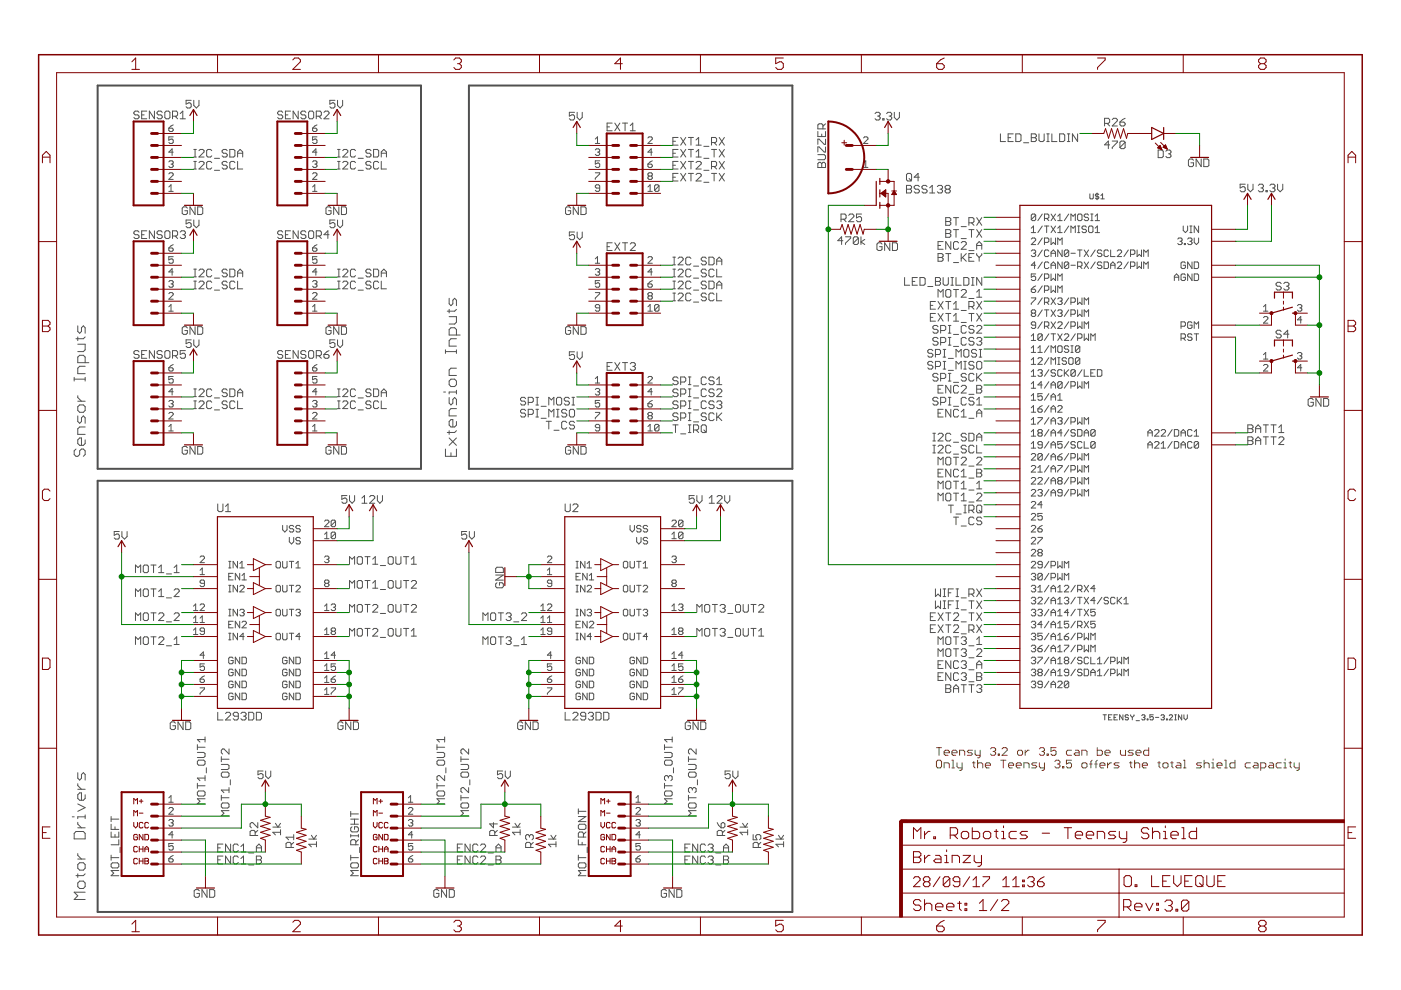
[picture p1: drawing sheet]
<svg xmlns="http://www.w3.org/2000/svg" width="297mm" height="210mm" viewBox="0 0 297 210" stroke-linecap="round" stroke-linejoin="round" font-family="sans-serif">
<g fill="none" stroke="#808000" stroke-width=".21">
<path d="M198.5 158.5h1.1M199.1 158.5v1.6M200.2 159.6h1.1v-.3l-.3-.2h-.6l-.2 .2v.6l.2 .2h.6M201.8 159.6h1.1v-.3l-.3-.2h-.5l-.3 .2v.6l.3 .2h.5M206.2 159.1h-.8l-.3 .2 .3 .3h.5l.3 .3-.3 .2h-.8M206.7 159.1v.8l.3 .2h.8M207.8 159.1v1.3l-.3 .3h-.2M210 158.8l.3-.3h.5l.3 .3v.3l-.3 .2M210.5 159.3h.3M210.8 159.3l.3 .3v.3l-.3 .2h-.5l-.3-.2M211.6 159.9h.3v.2h-.3zM212.4 158.8l.3-.3h.6l.3 .3v.3l-1.2 1h1.2"/>
<path d="M215.7 159.3l.3-.2h.5l.3 .2v.6l-.3 .2h-.5l-.3-.2zM217.4 159.1v1M218.2 159.1h-.3l-.5 .5M220.4 158.8l.2-.3h.6l.2 .3v.3l-.2 .2M220.9 159.3h.3M221.2 159.3l.2 .3v.3l-.2 .2h-.6l-.2-.2M222 159.9h.3v.2h-.3zM223.9 158.5h-1.1v.8l.6-.2h.2l.3 .2v.6l-.3 .2h-.5l-.3-.2M227.2 159.1h-.8l-.3 .2v.6l.3 .2h.8M228 159.1h.6l.2 .2v.8h-.8l-.3-.2 .3-.3h.8M232.6 158.5v1.6h.9l.2-.2v-.6l-.2-.2h-.9M234.3 159.6h1.1v-.3l-.3-.2h-.6l-.2 .2v.6l.2 .2h.6"/>
<path d="M237.6 159.1v.8l.2 .2h.8v-1M240.3 159.1h-.8l-.3 .2 .3 .3h.5l.3 .3-.3 .2h-.8M240.8 159.6h1.1v-.3l-.3-.2h-.5l-.3 .2v.6l.3 .2h.5M243.5 158.5v1.6h-.8l-.2-.2v-.6l.2-.2h.8M198.8 161.2h.5l.3 .3v1l-.3 .3h-.5l-.3-.3v-1zM200.2 162.8v-1.1h.8l.3 .3v.8M201.8 161.2h.3v1.6M201.8 162.8h.6M202.9 161.7v.8l.3 .3h.8M203.5 160.1v-1h.8l.2 .2v.8M204 161.7v1.4l-.3 .2h-.2M206.2 161.7h.5"/>
<path d="M206.5 161.5v1l.2 .3M207.3 162l.2-.3h.6l.3 .3v.8M207.3 161.2v1.6M208.9 162.3h1.1v-.3l-.3-.3h-.5l-.3 .3v.5l.3 .3h.5M212.2 161.2h1.1M212.7 161.2v1.6M213.8 162.3h1.1v-.3l-.3-.3h-.5l-.3 .3v.5l.3 .3h.5M215.5 162.3h1v-.3l-.2-.3h-.6l-.2 .3v.5l.2 .3h.6M217.1 162.8v-1.1h.8l.3 .3v.8M219.8 161.7h-.8l-.3 .3 .3 .3h.5l.3 .2-.3 .3h-.8M220.4 161.7v.8l.2 .3h.8M221.4 161.7v1.4l-.2 .2h-.3"/>
<path d="M223.6 161.5l.3-.3h.6l.2 .3v.2l-.2 .3M224.2 162h.3M224.5 162l.2 .3v.2l-.2 .3h-.6l-.3-.3M225.3 162.5h.3v.3h-.3zM227.2 161.2h-1.1v.8l.5-.3h.3l.3 .3v.5l-.3 .3h-.5l-.3-.3M229.4 160.1v-1h.8l.3 .2v.8M229.4 162l.2-.3h.6l.3 .3v.5l-.3 .3h-.6l-.2-.3zM231 162h.5M231.5 161.2l-.2 .3v1.3M232.1 162h.5M232.6 161.2l-.2 .3v1.3M233.2 162.3h1.1v-.3l-.3-.3h-.5l-.3 .3v.5l.3 .3h.5"/>
<path d="M234.8 161.7v1.1M235.6 161.7h-.2l-.6 .6M237.3 161.7h-.8l-.3 .3 .3 .3h.5l.3 .2-.3 .3h-.8M239.5 161.7h.5M239.7 161.5v1l.3 .3M240.6 162l.2-.3h.6l.2 .3v.8M240.6 161.2v1.6M242.2 162.3h1.1v-.3l-.3-.3h-.5l-.3 .3v.5l.3 .3h.5M245.5 161.7h.5M245.7 161.5v1l.3 .3M246.5 162l.3-.3h.6l.2 .3v.5l-.2 .3h-.6l-.3-.3zM248.2 161.7h.5"/>
<path d="M248.5 161.5v1l.2 .3M249.6 161.7h.5l.3 .3v.8h-.8l-.3-.3 .3-.2h.8M250.9 161.2h.3v1.6M250.9 162.8h.6M254.7 161.7h-.8l-.2 .3 .2 .3h.6l.2 .2-.2 .3h-.8M255.3 162l.3-.3h.5l.3 .3v.8M255.3 161.2v1.6M256.9 162.8h.6M256.9 161.7h.3v1.1M257.2 160.9v.3M258 162.3h1.1v-.3l-.3-.3h-.5l-.3 .3v.5l.3 .3h.5M259.7 161.2h.2v1.6"/>
<path d="M259.7 162.8h.5M261.8 161.2v1.6h-.8l-.2-.3v-.5l.2-.3h.8M265.1 161.7h-.8l-.3 .3v.5l.3 .3h.8M265.9 161.7h.6l.2 .3v.8h-.8l-.2-.3 .2-.2h.8M267.3 162.8h.8l.3-.3v-.5l-.3-.3h-.8v1.6M269.2 161.7h.5l.3 .3v.8h-.8l-.3-.3 .3-.2h.8M271.7 161.7h-.9l-.2 .3v.5l.2 .3h.9M272.2 162.8h.6M272.2 161.7h.3v1.1M272.5 160.9v.3M273.3 161.7h.5M273.6 161.5v1l.2 .3"/>
<path d="M274.4 161.7v.8l.3 .3h.8M275.5 161.7v1.4l-.3 .2h-.3"/>
</g>
<path d="M20.7 18.1h68.6v81.3h-68.6zM99.4 18.1h68.6v81.3h-68.6zM20.7 101.9h147.3v91.5h-147.3z" fill="none" stroke="#505050" stroke-width=".42"/>
<g fill="none" stroke="#505050" stroke-width=".21">
<path d="M29.5 23.8l-.3-.2h-.5l-.3 .2v.3l.3 .3h.5l.3 .2v.3l-.3 .3h-.5l-.3-.3M30 24.4h.6M31.1 23.6h-1.1v1.6h1.1M32.7 23.6v1.6l-1-1.6v1.6M34.4 23.8l-.3-.2h-.5l-.3 .2v.3l.3 .3h.5l.3 .2v.3l-.3 .3h-.5l-.3-.3M34.9 23.8l.3-.2h.6l.2 .2v1.1l-.2 .3h-.6l-.3-.3zM35.8 27.2h.7l.2 .4-.2 .3h-.5l-.2-.3zM35.8 34.3l.2-.2h.5l.2 .2-.2 .5M35.8 36.9l.2-.3h.5l.2 .3v.2l-.9 .9h.9M35.8 39.6l.5-.4v1.4M36.3 34.8h.2M36.5 34.8l.2 .2-.2 .5h-.5l-.2-.2"/>
<path d="M36.6 24.6h.8l.3-.2v-.6l-.3-.2h-.8v1.6M36.7 29h-.9v.7l.5-.2 .4 .2v.5l-.2 .2h-.5l-.2-.2M36.7 32.3h-.9l.7-.7v1.4M36.7 26.5l-.9 .7M37.1 24.6l.6 .6M38.2 25.2h1.1M38.2 24.1l.6-.5v1.6M40.5 21.3h-1v.8l.8-.3 .2 .3v.5l-.2 .3h-.6l-.2-.3M41.1 21.3v1.1l.5 .5 .6-.5v-1.1M41.1 33.3h.5M41.1 31.7h.5M41.1 35.8h.5"/>
<path d="M41.1 34.2h.5M41.4 31.7v1.6M41.4 34.2v1.6M42.2 31.9l.3-.2h.5l.3 .2v.3l-1.1 1.1h1.1M42.2 34.5l.3-.3h.5l.3 .3v.3l-1.1 1h1.1M44.9 31.9l-.3-.2h-.5l-.3 .2v1.1l.3 .3h.5l.3-.3M44.9 34.5l-.3-.3h-.5l-.3 .3v1.1l.3 .2h.5l.3-.2M45.5 33.6h1M45.5 36.1h1M48.2 31.9l-.3-.2h-.5l-.3 .2v.3l.3 .3h.5l.3 .3v.2l-.3 .3h-.5l-.3-.3M48.2 34.5l-.3-.3h-.5l-.3 .3v.3l.3 .2h.5l.3 .3v.3l-.3 .2h-.5l-.3-.2M48.7 31.7h.9l.2 .2v1.1l-.2 .3h-.9z"/>
<path d="M49.8 34.5l-.2-.3h-.6l-.3 .3v1.1l.3 .2h.6l.2-.2M50.4 33.3v-1.1l.5-.5 .6 .5v1.1M50.4 34.2v1.6h1.1M50.4 32.5h1.1M59.9 23.8l-.2-.2h-.6l-.2 .2v.3l.2 .3h.6l.2 .2v.3l-.2 .3h-.6l-.2-.3M60.5 24.4h.5M61.6 23.6h-1.1v1.6h1.1M63.2 23.6v1.6l-1.1-1.6v1.6M64.9 23.8l-.3-.2h-.5l-.3 .2v.3l.3 .3h.5l.3 .2v.3l-.3 .3h-.5l-.3-.3M65.7 23.6h.5l.3 .2v1.1l-.3 .3h-.5l-.3-.3v-1.1zM66.3 36.9l.2-.3h.5l.2 .3v.2l-.9 .9h.9M66.3 34.3l.2-.2h.5l.2 .2-.2 .5"/>
<path d="M66.3 27.2h.7l.2 .4-.2 .3h-.5l-.2-.3zM66.3 39.6l.4-.4v1.4M66.7 34.8h.3M67 34.8l.2 .2-.2 .5h-.5l-.2-.2M67.1 24.6h.8l.2-.2v-.6l-.2-.2h-.8v1.6M67.2 29h-.9v.7l.4-.2 .5 .2v.5l-.2 .2h-.5l-.2-.2M67.2 32.3h-.9l.7-.7v1.4M67.2 26.5l-.9 .7M67.6 24.6l.5 .6M68.7 23.8l.3-.2h.5l.3 .2v.3l-1.1 1.1h1.1M71 21.3h-1.1v.8l.6-.3h.2l.3 .3v.5l-.3 .3h-.5l-.3-.3M71.6 21.3v1.1l.5 .5 .5-.5v-1.1"/>
<path d="M71.6 33.3h.5M71.6 31.7h.5M71.6 35.8h.5M71.6 34.2h.5M71.8 31.7v1.6M71.8 34.2v1.6M72.7 31.9l.2-.2h.6l.2 .2v.3l-1 1.1h1M72.7 34.5l.2-.3h.6l.2 .3v.3l-1 1h1M75.4 31.9l-.3-.2h-.5l-.3 .2v1.1l.3 .3h.5l.3-.3M75.4 34.5l-.3-.3h-.5l-.3 .3v1.1l.3 .2h.5l.3-.2M75.9 33.6h1.1M75.9 36.1h1.1"/>
<path d="M78.7 34.5l-.3-.3h-.6l-.2 .3v.3l.2 .2h.6l.3 .3v.3l-.3 .2h-.6l-.2-.2M78.7 31.9l-.3-.2h-.6l-.2 .2v.3l.2 .3h.6l.3 .3v.2l-.3 .3h-.6l-.2-.3M79.2 31.7h.8l.3 .2v1.1l-.3 .3h-.8zM80.3 34.5l-.3-.3h-.5l-.3 .3v1.1l.3 .2h.5l.3-.2M80.8 32.5h1.1M80.8 33.3v-1.1l.6-.5 .5 .5v1.1M80.8 34.2v1.6h1.1M121.8 23.8h-1.1v.8l.6-.3h.2l.3 .3v.6l-.3 .2h-.5l-.3-.2M122.4 23.8v1.1l.5 .5 .5-.5v-1.1M126.2 36.6h.9v.3l-.9 .9v.2M126.2 31.8l.2-.2h.5l.2 .2-.2 .5M126.2 30.4h.9"/>
<path d="M126.2 29.5l.5-.5v1.4M126.7 32.3h.2M126.9 32.3l.2 .2-.2 .5h-.5l-.2-.3M127.1 39.9h-.7l-.2-.3 .2-.4h.5l.2 .2v.9l-.2 .3h-.5l-.2-.3M127.1 34.1h-.9v.7l.5-.2 .4 .2v.5l-.2 .2h-.5l-.2-.2M128.7 26.9h.5M129.8 26.1h-1.1v1.6h1.1M130.3 26.1l1.1 1.6M131.4 26.1l-1.1 1.6M132 26.1h1.1M132.5 26.1v1.6M133.6 27.7h1.1"/>
<path d="M133.6 26.6l.6-.5v1.6M137.4 34.8h.7l.2 .5-.2 .2h-.5l-.2-.2zM137.4 29.3l.2-.3h.5l.2 .3v.2l-.9 .9h.9M137.4 39.6l.4-.4v1.4M137.6 37.3l-.2-.2 .2-.5h.5l.2 .3-.2 .4M137.6 37.3l-.2 .3 .2 .4h.5l.2-.2-.2-.5M137.6 37.3h.5M138.3 34.1l-.9 .7M138.3 32.3h-.9l.7-.7v1.4M139.7 39.4v.9l-.2 .3h-.5l-.2-.3M139.7 39.4l-.2-.2h-.5l-.2 .2v.9M139.7 39.4l-.9 .9"/>
<path d="M142.7 37.6h.5M142.7 32.5h.5M142.7 35h.5M142.7 30h.5M143.8 36.8h-1.1v1.6h1.1M143.8 29.1h-1.1v1.7h1.1M143.8 31.7h-1.1v1.6h1.1M143.8 34.2h-1.1v1.6h1.1M144.3 31.7l1.1 1.6M144.3 29.1l1.1 1.7M144.3 34.2l1.1 1.6M144.3 36.8l1.1 1.6"/>
<path d="M145.4 31.7l-1.1 1.6M145.4 29.1l-1.1 1.7M145.4 34.2l-1.1 1.6M145.4 36.8l-1.1 1.6M145.9 36.8h1.1M145.9 31.7h1.1M145.9 34.2h1.1M145.9 29.1h1.1M146.5 29.1v1.7M146.5 31.7v1.6M146.5 34.2v1.6M146.5 36.8v1.6"/>
<path d="M147.6 37l.2-.2h.6l.3 .2v.3l-1.1 1.1h1.1M147.6 34.5l.2-.3h.6l.3 .3v.3l-1.1 1h1.1M147.6 33.3h1.1M147.6 29.7l.5-.6v1.7M147.6 32.2l.5-.5v1.6M147.6 30.8h1.1M149.2 33.6h1.1M149.2 36.1h1.1M149.2 31h1.1M149.2 38.7h1.1M150.9 35.3h.8l.2-.3v-.5l-.2-.3h-.8v1.6M150.9 30.2h.8l.2-.2v-.6l-.2-.3h-.8v1.7"/>
<path d="M150.9 36.8h1M150.9 31.7h1M151.4 35.3l.5 .5M151.4 31.7v1.6M151.4 36.8v1.6M151.4 30.2l.5 .6M152.5 31.7l1.1 1.6M152.5 29.1l1.1 1.7M152.5 34.2l1.1 1.6M152.5 36.8l1.1 1.6M153.6 31.7l-1.1 1.6M153.6 29.1l-1.1 1.7"/>
<path d="M153.6 34.2l-1.1 1.6M153.6 36.8l-1.1 1.6M173.4 34.7l.3-.3h.2l.3 .3 .3-.3h.3l.2 .3v.8h-1.6zM173.4 27.9v1.1h1.6v-1.1M173.4 32.8h1.4l.2 .3v.5l-.2 .3h-1.4M174.2 28.4v.6M174.2 34.7v.8M174.5 27.3v-.8l-.3-.3h-.5l-.3 .3v.8h1.6M175 29.5v1.1h-.2l-1.1-1.1h-.3v1.1M175 31.2v1h-.2l-1.1-1h-.3v1M175 26.2l-.5 .6M183.1 35.5h.9"/>
<path d="M183.1 29.3l.2-.3h.5l.2 .3v.2l-.9 .9h.9M183.1 34.6l.5-.5v1.4M185.5 24.1l.3-.3h.5l.3 .3v.2l-.3 .3M186.1 24.6h.2M186.3 24.6l.3 .3v.3l-.3 .2h-.5l-.3-.2M187.2 25.2h.2v.2h-.2zM188 24.1l.3-.3h.5l.3 .3v.2l-.3 .3M188.5 24.6h.3M188.8 24.6l.3 .3v.3l-.3 .2h-.5l-.3-.2M189.6 23.8v1.1l.6 .5 .5-.5v-1.1M192.2 37l.3-.2h.5l.3 .2v1.1l-.3 .3h-.5l-.3-.3zM192.2 39.3h.8l.3 .3v.2l-.3 .3 .3 .3v.3l-.3 .2h-.8z"/>
<path d="M192.7 37.8l.6 .6M194.9 39.6l-.3-.3h-.5l-.3 .3v.2l.3 .3h.5l.3 .3v.3l-.3 .2h-.5l-.3-.2M194.9 37.6h-1.1l.8-.8v1.6M196.6 39.6l-.3-.3h-.6l-.2 .3v.2l.2 .3h.6l.3 .3v.3l-.3 .2h-.6l-.2-.2M197.1 39.8l.6-.5v1.6M198.7 39.6l.3-.3h.6l.2 .3v.2l-.2 .3M212.1 28.4v1.6h1.1M213.7 29.2h.6M214.8 28.4h-1.1v1.6h1.1M215.4 28.4h.8l.3 .2v1.1l-.3 .3h-.8zM217 30.3h1.1M218.7 28.4h.8l.2 .2v.3l-.2 .3 .2 .3v.2l-.2 .3h-.8z"/>
<path d="M218.7 29.2h.8M220.3 28.4v1.3l.3 .3h.5l.3-.3v-1.3M221.9 30h.6M221.9 28.4h.6M222.2 28.4v1.6M223 28.4v1.6h1.1M224.7 28.4h.8l.2 .2v1.1l-.2 .3h-.8zM226.3 30h.5M226.3 28.4h.5M226.6 28.4v1.6M228.5 28.4v1.6l-1.1-1.6v1.6M234.2 26.2h.8l.3-.3v-.5l-.3-.3h-.8v1.6"/>
<path d="M234.7 26.2l.6 .5M235.3 30.7h-1.1l.8-.8v1.6M235.8 29.9h1.1v.3l-1.1 1.1v.2M235.8 25.4l.3-.3h.5l.3 .3v.2l-1.1 1.1h1.1M237.4 25.9h.9l.2 .3v.2l-.2 .3h-.6l-.3-.3zM238.5 30.2v1.1l-.2 .2h-.6l-.3-.2M238.5 30.2l-.2-.3h-.6l-.3 .3v1.1M238.5 30.2l-1.1 1.1M238.5 25.1l-1.1 .8M245.6 31.8h.8l.2 .3v1.1l-.2 .2h-.8zM247.2 32.1l.3-.3h.5l.3 .3v.2l-.3 .3M247.7 32.6h.3"/>
<path d="M248 32.6l.3 .3v.3l-.3 .2h-.5l-.3-.2M253 34l-.2-.3h-.6l-.2 .3v1.1l.2 .2h.6l.2-.2v-.6h-.5M254.7 33.7v1.6l-1.1-1.6v1.6M255.2 33.7h.9l.2 .3v1.1l-.2 .2h-.9zM264 39.1h-1.1v.8l.6-.3h.3l.2 .3v.5l-.2 .3h-.6l-.3-.3M264.6 39.1v1l.5 .6 .6-.6v-1M266.8 39.3l.3-.2h.5l.3 .2v.3l-.3 .3M267.3 39.9h.3M267.6 39.9l.3 .2v.3l-.3 .3h-.5l-.3-.3M269.2 39.3l.3-.2h.6l.2 .2v.3l-.2 .3M269.8 39.9h.3M270.1 39.9l.2 .2v.3l-.2 .3h-.6l-.3-.3"/>
<path d="M270.9 39.1v1l.5 .6 .6-.6v-1M29.5 49.2l-.3-.3h-.5l-.3 .3v.3l.3 .3h.5l.3 .2v.3l-.3 .3h-.5l-.3-.3M30 49.8h.6M31.1 48.9h-1.1v1.7h1.1M32.7 48.9v1.7l-1-1.7v1.7M34.4 49.2l-.3-.3h-.5l-.3 .3v.3l.3 .3h.5l.3 .2v.3l-.3 .3h-.5l-.3-.3M35.2 48.9h.6l.2 .3v1.1l-.2 .3h-.6l-.3-.3v-1.1zM35.8 52.6h.7l.2 .4-.2 .3h-.5l-.2-.3zM35.8 59.7l.2-.2h.5l.2 .2-.2 .5M35.8 40.6h.9M36.6 50h.8l.3-.2v-.6l-.3-.3h-.8v1.7M36.7 54.4h-.9v.7l.5-.2 .4 .2v.5l-.2 .2h-.5l-.2-.2"/>
<path d="M36.7 57.7h-.9l.7-.7v1.4M36.7 51.9l-.9 .7M37.1 50l.6 .6M38.2 49.2l.3-.3h.5l.3 .3v.3l-.3 .3M38.8 49.8h.2M39 49.8l.3 .2v.3l-.3 .3h-.5l-.3-.3M39.7 44.1l-.2-.2h-.6l-.3 .2v1.1l.3 .3h.6l.2-.3v-.5h-.5M40.5 46.7h-1v.8l.8-.3 .2 .3v.5l-.2 .3h-.6l-.2-.3M41.1 46.7v1.1l.5 .5 .6-.5v-1.1M41.1 59.6h.5M41.1 58.7h.5M41.1 57.1h.5"/>
<path d="M41.4 43.9v1.6l-1.1-1.6v1.6M41.4 57.1v1.6M41.4 59.6v1.6M41.9 43.9h.8l.3 .2v1.1l-.3 .3h-.8zM42.2 59.9l.3-.3h.5l.3 .3v.3l-1.1 1h1.1M42.2 57.3l.3-.2h.5l.3 .2v.3l-1.1 1.1h1.1M44.9 59.9l-.3-.3h-.5l-.3 .3v1.1l.3 .2h.5l.3-.2M44.9 57.3l-.3-.2h-.5l-.3 .2v1.1l.3 .3h.5l.3-.3M45.5 59h1M48.2 57.3l-.3-.2h-.5l-.3 .2v.3l.3 .3h.5l.3 .3v.2l-.3 .3h-.5l-.3-.3M48.2 59.9l-.3-.3h-.5l-.3 .3v.3l.3 .2h.5l.3 .3v.3l-.3 .2h-.5l-.3-.2M48.7 57.1h.9l.2 .2v1.1l-.2 .3h-.9z"/>
<path d="M49.8 59.9l-.2-.3h-.6l-.3 .3v1.1l.3 .2h.6l.2-.2M50.4 58.7v-1.1l.5-.5 .6 .5v1.1M50.4 59.6v1.6h1.1M50.4 57.9h1.1M59.9 49.2l-.2-.3h-.6l-.2 .3v.3l.2 .3h.6l.2 .2v.3l-.2 .3h-.6l-.2-.3M60.5 49.8h.5M61.6 48.9h-1.1v1.7h1.1M63.2 48.9v1.7l-1.1-1.7v1.7M64.9 49.2l-.3-.3h-.5l-.3 .3v.3l.3 .3h.5l.3 .2v.3l-.3 .3h-.5l-.3-.3M65.7 48.9h.5l.3 .3v1.1l-.3 .3h-.5l-.3-.3v-1.1zM66.3 52.6h.7l.2 .4-.2 .3h-.5l-.2-.3zM66.3 40.6h.9"/>
<path d="M66.3 59.7l.2-.2h.5l.2 .2-.2 .5M67.1 50h.8l.2-.2v-.6l-.2-.3h-.8v1.7M67.2 57.7h-.9l.7-.7v1.4M67.2 54.4h-.9v.7l.4-.2 .5 .2v.5l-.2 .2h-.5l-.2-.2M67.2 51.9l-.9 .7M67.6 50l.5 .6M69.8 49.8h-1.1l.8-.9v1.7M70.2 44.1l-.3-.2h-.5l-.3 .2v1.1l.3 .3h.5l.3-.3v-.5h-.5M71 46.7h-1.1v.8l.6-.3h.2l.3 .3v.5l-.3 .3h-.5l-.3-.3M71.6 46.7v1.1l.5 .5 .5-.5v-1.1M71.6 59.6h.5M71.6 58.7h.5"/>
<path d="M71.6 57.1h.5M71.8 43.9v1.6l-1.1-1.6v1.6M71.8 57.1v1.6M71.8 59.6v1.6M72.4 43.9h.8l.3 .2v1.1l-.3 .3h-.8zM72.7 57.3l.2-.2h.6l.2 .2v.3l-1 1.1h1M72.7 59.9l.2-.3h.6l.2 .3v.3l-1 1h1M75.4 59.9l-.3-.3h-.5l-.3 .3v1.1l.3 .2h.5l.3-.2M75.4 57.3l-.3-.2h-.5l-.3 .2v1.1l.3 .3h.5l.3-.3M75.9 59h1.1M78.7 59.9l-.3-.3h-.6l-.2 .3v.3l.2 .2h.6l.3 .3v.3l-.3 .2h-.6l-.2-.2M78.7 57.3l-.3-.2h-.6l-.2 .2v.3l.2 .3h.6l.3 .3v.2l-.3 .3h-.6l-.2-.3"/>
<path d="M79.2 57.1h.8l.3 .2v1.1l-.3 .3h-.8zM80.3 59.9l-.3-.3h-.5l-.3 .3v1.1l.3 .2h.5l.3-.2M80.8 58.7v-1.1l.6-.5 .5 .5v1.1M80.8 59.6v1.6h1.1M80.8 57.9h1.1M121 44.1l-.3-.2h-.5l-.3 .2v1.1l.3 .3h.5l.3-.3v-.5h-.6M121.8 49.2h-1.1v.8l.6-.3h.2l.3 .3v.5l-.3 .3h-.5l-.3-.3M122.4 49.2v1.1l.5 .5 .5-.5v-1.1M122.6 43.9v1.6l-1.1-1.6v1.6M123.2 43.9h.8l.3 .2v1.1l-.3 .3h-.8zM126.2 57.2l.2-.2h.5l.2 .2-.2 .5M126.2 54.9l.5-.5v1.4"/>
<path d="M126.2 55.8h.9M126.7 57.7h.2M126.9 57.7l.2 .2-.2 .5h-.5l-.2-.3M127.1 59.5h-.9v.7l.5-.2 .4 .2v.5l-.2 .2h-.5l-.2-.2M128.7 52.3h.5M129.8 51.5h-1.1v1.6h1.1M130.3 51.5l1.1 1.6M131.4 51.5l-1.1 1.6M132 51.5h1.1M132.5 51.5v1.6M133.6 51.8l.3-.3h.5l.3 .3v.2l-1.1 1.1h1.1M137.4 54.7l.2-.3h.5l.2 .3v.2l-.9 .9h.9"/>
<path d="M137.4 40.6h.9M138.3 57.7h-.9l.7-.7v1.4M138.3 59.5l-.9 .7M142.7 56.2h.5M142.7 54.5h.5M142.7 59.6h.5M142.7 58.7h.5M142.7 57.1h.5M142.9 54.5v1.7M142.9 57.1v1.6M142.9 59.6v1.6M143.8 59.9l.2-.3h.6l.2 .3v.3l-1 1h1"/>
<path d="M143.8 54.8l.2-.3h.6l.2 .3v.3l-1 1.1h1M143.8 57.3l.2-.2h.6l.2 .2v.3l-1 1.1h1M146.5 54.8l-.3-.3h-.5l-.3 .3v1.1l.3 .3h.5l.3-.3M146.5 59.9l-.3-.3h-.5l-.3 .3v1.1l.3 .2h.5l.3-.2M146.5 57.3l-.3-.2h-.5l-.3 .2v1.1l.3 .3h.5l.3-.3M147 59h1.1M147 56.4h1.1M149.8 59.9l-.3-.3h-.6l-.2 .3v.3l.2 .2h.6l.3 .3v.3l-.3 .2h-.6l-.2-.2M149.8 57.3l-.3-.2h-.6l-.2 .2v.3l.2 .3h.6l.3 .3v.2l-.3 .3h-.6l-.2-.3M149.8 54.8l-.3-.3h-.6l-.2 .3v.3l.2 .3h.6l.3 .2v.3l-.3 .3h-.6l-.2-.3M150.3 54.5h.8l.3 .3v1.1l-.3 .3h-.8zM150.3 59.6h.8l.3 .3v1.1l-.3 .2h-.8z"/>
<path d="M151.4 57.3l-.3-.2h-.5l-.3 .2v1.1l.3 .3h.5l.3-.3M152 56.2v-1.1l.5-.6 .5 .6v1.1M152 57.1v1.6h1M152 55.4h1M178.3 46.5h.8l.3-.3v-.5l-.3-.3h-.8v1.6M178.7 51h-1.1l.8-.8v1.6M178.9 46.5l.5 .5M179.3 50.2h1.1v.3l-1.1 1.1v.2M179.9 45.7l.3-.3h.6l.2 .3v.2l-1.1 1.1h1.1M182 50.5l-.3-.3h-.5l-.3 .3v1.1M182 50.5v1.1l-.3 .2h-.5l-.3-.2M182 50.5l-1.1 1.1"/>
<path d="M182.5 50.2v1.6M182.7 45.4h-1.1v.8l.5-.3h.3l.3 .3v.5l-.3 .3h-.5l-.3-.3M183.3 50.8l-.8 .5 .8 .5M187 51.8l-.2-.3h-.6l-.3 .3v1l.3 .3h.6l.2-.3v-.5h-.5M188.7 51.5v1.6l-1.1-1.6v1.6M189.2 51.5h.8l.3 .3v1l-.3 .3h-.8zM191.8 58.8v1.7h1.1M192.2 40.1h.8M193.4 59.7h.6M194.5 58.8h-1.1v1.7h1.1M195.1 58.8h.8l.3 .3v1.1l-.3 .3h-.8zM197.1 40.9h1.1"/>
<path d="M198.3 58.8h.9l.2 .3v.3l-.2 .3 .2 .2v.3l-.2 .3h-.9zM198.3 59.7h.9M198.9 53.8h.8l.3 .2v.3l-.3 .3 .3 .3v.2l-.3 .3h-.8zM198.9 52h.5M198.9 54.6h.8M199.3 40.1h.3M199.6 40.1l.2 .3v.3l-.2 .2h-.6l-.3-.2M200 58.8v1.4l.2 .3h.6l.3-.3v-1.4M200 51.2h-1.1v1.7h1.1M200.5 46.1h.8l.3 .3v.3l-.3 .3 .3 .2v.3l-.3 .3h-.8zM200.5 48.7h.8l.3 .3v.2l-.3 .3 .3 .3v.2l-.3 .3h-.8zM200.5 47h.8"/>
<path d="M200.5 49.5h.8M200.5 53.8h1.1M200.7 40.1l-.3-.3v-.2l.3-.3h.5l.3 .3v.2l-.3 .3M200.7 40.1l-.3 .3v.3l.3 .2h.5l.3-.2v-.3l-.3-.3M200.7 40.1h.5M201.1 53.8v1.6M201.6 51.2v1.7l-1.1-1.7v1.7M201.6 58.8h.5M201.9 58.8v1.7M202.2 46.1h1M202.2 48.7h1M202.2 55.7h1"/>
<path d="M202.7 46.1v1.7M202.7 48.7v1.6M202.7 58.8v1.7h1.1M203.2 51.5l-.2-.3h-.6l-.2 .3v1.1l.2 .3h.6l.2-.3M203.8 51.5l.3-.3h.5l.3 .3v.3l-1.1 1.1h1.1M203.8 50.6h1.1M203.8 48h1.1M203.8 53.8v1.6M204.1 54.6l.8 .8M204.3 58.8h.8l.3 .3v1.1l-.3 .3h-.8zM204.9 53.8l-1.1 1.1M205.4 53.1h1.1"/>
<path d="M205.4 47.2h.8l.3-.2v-.6l-.3-.3h-.8v1.7M205.4 48.7h1.1M205.4 54.6h.6M206 47.2l.5 .6M206 48.7v1.6M206 58.8h.5M206.2 58.8v1.7M206.5 53.8h-1.1v1.6h1.1M207.1 46.1l1.1 1.7M207.1 48.7l1.1 1.6M207.1 52.9v-1.1l.5-.6 .6 .6v1.1M207.1 53.8v.2l.5 .6"/>
<path d="M207.1 52h1.1M207.6 54.6v.8M208.2 46.1l-1.1 1.7M208.2 48.7l-1.1 1.6M208.2 53.8v.2l-.6 .6M208.2 58.8v1.7l-1.1-1.7v1.7M218.7 50.7l.2-.2h.5l.2 .2v.2l-.9 1h.9M218.7 48.4l.4-.5v1.4M218.7 53.2l.2-.2h.5l.2 .2-.2 .5M218.7 49.3h.9M219.1 53.7h.3M219.4 53.7l.2 .2-.2 .5h-.5l-.2-.2"/>
<path d="M219.6 45.6l-.9 .9M219.6 45.6v.9l-.2 .3h-.5l-.2-.3M219.6 58.1h-.9v.7l.7-.3 .2 .3v.4l-.2 .3h-.5l-.2-.3M219.6 45.6l-.2-.2h-.5l-.2 .2v.9M219.6 56.2h-.9l.7-.7v1.4M221 58.1l-1 1.4M221 55.5l-1 1.4M221 53l-1 1.4M221 50.5l-1 1.4M221 47.9l-1 1.4M221 45.4l-1 1.4M221.4 46.3h.7l.3-.2v-.5l-.3-.2h-.7v1.4"/>
<path d="M221.4 51.4h.7l.3-.2v-.5l-.3-.2h-.7v1.4M221.4 59h.7l.3-.2v-.5l-.3-.2h-.7v1.4M221.4 47.9h1M221.9 47.9v1.4M221.9 46.3l.5 .5M222.4 55.8l-.3-.3h-.4l-.3 .3v.9l.3 .2h.4l.3-.2M222.4 53.2l-.3-.2h-.4l-.3 .2v1l.3 .2h.4l.3-.2M222.8 50.5v1.4l.5-.5 .5 .5v-1.4M222.8 54.4v-.9l.5-.5 .5 .5v.9M222.8 56.9v-.9l.5-.5 .5 .5v.9M222.8 58.1v1.4l.5-.5 .5 .5v-1.4M222.8 56.2h1"/>
<path d="M222.8 53.7h1M222.8 47.9l1 1.4M222.8 45.4l1 1.4M223.8 47.9l-1 1.4M223.8 45.4l-1 1.4M224.3 51.9v-1.4l.4 .4 .5-.4v1.4M224.3 59.5v-1.4l.4 .4 .5-.4v1.4M224.3 49.3h.9M224.3 48.4l.4-.5v1.4M224.3 45.8l.4-.4v1.4M224.3 46.8h.9M225.2 53v1.4l-.9-1.4v1.4"/>
<path d="M225.2 55.5v1.4l-.9-1.4v1.4M226.6 53.2l-.9 1M226.6 55.8l-.2-.3h-.5l-.2 .3v.9M226.6 53.2v1l-.2 .2h-.5l-.2-.2M226.6 55.8v.9l-.2 .2h-.5l-.2-.2M226.6 53.2l-.2-.2h-.5l-.2 .2v1M226.6 55.8l-.9 .9M226.6 47.9l-.9 1.4M226.6 45.4l-.9 1.4M227.1 46.8v-1.4l.4 .4 .5-.4v1.4M227.1 49.3v-1.4l.4 .5 .5-.5v1.4M227.1 56.2h.9"/>
<path d="M227.1 53.7h.9M228.5 45.6l.2-.2h.5l.2 .2v.9l-.2 .3h-.5l-.2-.3zM228.5 56.5h.7l.2-.3v-.4l-.2-.3h-.7v1.4M228.5 53h.9M228.5 49.3h.4M228.5 47.9h.4M228.7 47.9v1.4M228.9 53v1.4M228.9 56.5l.5 .4M229.9 55.5l.9 1.4M229.9 53l.9 1.4M230.3 48.2l-.2-.3h-.5l-.2 .5 .2 .2h.5l.2 .5-.2 .2h-.5l-.2-.2"/>
<path d="M230.8 45.6l-.2-.2h-.5l-.2 .4 .2 .3h.5l.2 .4-.2 .3h-.5l-.2-.3M230.8 55.5l-.9 1.4M230.8 53l-.9 1.4M231 47.9h.5l.2 .3v.9l-.2 .2h-.5l-.2-.2v-.9zM231.1 41.1v.9l.1 .2 .6-.2v-.9M231.3 45.4h.4M231.3 46.8h.4M231.5 45.4v1.4M232.2 55.5l-.9 1.4M232.2 45.8l.5-.4v1.4M232.2 48.4l.5-.5v1.4M232.2 53l-.9 1.4"/>
<path d="M232.2 49.3h.9M232.2 46.8h.9M232.6 40.9v1.5M233 41.3l-.2-.2-.6 .2 .2 .3 .6 .2-.2 .4-.6-.2M233.4 42.2h.7M233.4 41.5l.4-.4v1.1M233.6 55.8l-.2-.3h-.5l-.2 .3 .2 .4h.5l.2 .3-.2 .4h-.5l-.2-.2M233.6 53.2l-.2-.2h-.5l-.2 .2 .2 .5h.5l.2 .2-.2 .5h-.5l-.2-.2M234.1 55.5h.7l.2 .3v.9l-.2 .2h-.7zM235 53.2l-.2-.2h-.5l-.2 .2v1l.2 .2h.5l.2-.2M235.5 56.2h.9M235.5 53v1.4h.9"/>
<path d="M235.5 56.9v-.9l.4-.5 .5 .5v.9M236.9 55.8l.2-.3h.5l.2 .3v.2l-.9 .9h.9M236.9 53.2l.2-.2h.5l.2 .2v.3l-.9 .9h.9M239.2 55.5l-.9 1.4M239.2 53l-.9 1.4M239.7 53.9h.7l.2-.2v-.5l-.2-.2h-.7v1.4M239.7 56.5h.7l.2-.3v-.4l-.2-.3h-.7v1.4M241.1 53v1.4l.5-.5 .4 .5v-1.4M241.1 55.5v1.4l.5-.4 .4 .4v-1.4M242.5 54.4v-1.4l.5 .5 .4-.5v1.4M242.5 56.9v-1.4l.5 .5 .4-.5v1.4M249 59.5v-1l.4-.4 .5 .4v1"/>
<path d="M249 58.8h.9M249.7 50.7l.2-.2h.5l.2 .2-.2 .5M250.2 51.2h.2M250.4 51.2l.2 .2-.2 .5h-.5l-.2-.3M250.9 47.9v1l.4 .4 .5-.4v-1M251.1 51.6h.2v.3h-.2zM251.3 58.3l-.2-.2h-.5l-.2 .2v.9l.2 .3h.5l.2-.3v-.4h-.4M251.3 55.8l-.2-.3h-.5l-.2 .3v.9l.2 .2h.5l.2-.2v-.5h-.4M251.8 50.7l.2-.2h.5l.2 .2-.2 .5M252.3 49.3h.4M252.3 47.9h.4M252.3 51.2h.2"/>
<path d="M252.5 51.2l.2 .2-.2 .5h-.5l-.2-.3M252.5 47.9v1.4M252.7 55.5v1.4l-.9-1.4v1.4M252.7 58.1v1.4l-.9-1.4v1.4M253.2 58.1h.7l.2 .2v.9l-.2 .3h-.7zM253.2 55.5h.7l.2 .3v.9l-.2 .2h-.7zM253.2 50.5v.9l.5 .5 .4-.5v-.9M254.1 47.9v1.4l-.9-1.4v1.4M268.4 40.4h.3v.3h-.3zM16.5 69.1v1.2l.4 .4 .4-.4v-.8l.4-.4 .4 .4v1.2M16.5 73h1.6v1.2l-.4 .3h-1.2M16.5 71.4v.8"/>
<path d="M18.1 76.9v-1.2l-.4-.4h-.8l-.4 .4v1.2h2.3M18.1 77.7h-1.2l-.4 .4v1.1h1.6M18.1 71.4l-.4 .4h-1.6M29.5 74.6l-.3-.3h-.5l-.3 .3v.3l.3 .3h.5l.3 .2v.3l-.3 .3h-.5l-.3-.3M30 75.2h.6M31.1 74.3h-1.1v1.7h1.1M32.7 74.3v1.7l-1-1.7v1.7M34.4 74.6l-.3-.3h-.5l-.3 .3v.3l.3 .3h.5l.3 .2v.3l-.3 .3h-.5l-.3-.3M35.2 74.3h.6l.2 .3v1.1l-.2 .3h-.6l-.3-.3v-1.1zM35.8 66h.9M35.8 62.3l.2-.3h.5l.2 .3v.2l-.9 .9h.9M35.8 78h.7l.2 .4-.2 .3h-.5l-.2-.3z"/>
<path d="M35.8 65l.5-.4v1.4M36.3 60.2h.2M36.5 60.2l.2 .2-.2 .5h-.5l-.2-.2M36.6 75.4h.8l.3-.2v-.6l-.3-.3h-.8v1.7M36.7 79.8h-.9v.7l.7-.2 .2 .2v.5l-.2 .2h-.5l-.2-.2M36.7 77.3l-.9 .7M37.1 75.4l.6 .6M39.3 74.3h-1.1v.9l.6-.3h.2l.3 .3v.5l-.3 .3h-.5l-.3-.3M39.7 69.5l-.2-.2h-.6l-.3 .2v1.1l.3 .3h.6l.2-.3v-.5h-.5M40.5 72.1h-1v.8l.8-.3 .2 .3v.5l-.2 .3h-.6l-.2-.3M41.1 72.1v1l.5 .6 .6-.6v-1M41.1 61.2h.5"/>
<path d="M41.4 69.3v1.6l-1.1-1.6v1.6M41.9 69.3h.8l.3 .2v1.1l-.3 .3h-.8zM45.5 61.5h1M59.9 74.6l-.2-.3h-.6l-.2 .3v.3l.2 .3h.6l.2 .2v.3l-.2 .3h-.6l-.2-.3M60.5 75.2h.5M61.6 74.3h-1.1v1.7h1.1M63.2 74.3v1.7l-1.1-1.7v1.7M64.9 74.6l-.3-.3h-.5l-.3 .3v.3l.3 .3h.5l.3 .2v.3l-.3 .3h-.5l-.3-.3M65.7 74.3h.5l.3 .3v1.1l-.3 .3h-.5l-.3-.3v-1.1zM66.3 66h.9M66.3 62.3l.2-.3h.5l.2 .3v.2l-.9 .9h.9M66.3 78h.7l.2 .4-.2 .3h-.5l-.2-.3z"/>
<path d="M66.3 65l.4-.4v1.4M66.7 60.2h.3M67 60.2l.2 .2-.2 .5h-.5l-.2-.2M67.1 75.4h.8l.2-.2v-.6l-.2-.3h-.8v1.7M67.2 79.8h-.9v.7l.4-.2 .5 .2v.5l-.2 .2h-.5l-.2-.2M67.2 77.3l-.9 .7M67.6 75.4l.5 .6M68.7 75.2h.8l.3 .2v.3l-.3 .3h-.5l-.3-.3zM69.8 74.3l-1.1 .9M70.2 69.5l-.3-.2h-.5l-.3 .2v1.1l.3 .3h.5l.3-.3v-.5h-.5M71 72.1h-1.1v.8l.6-.3h.2l.3 .3v.5l-.3 .3h-.5l-.3-.3M71.6 72.1v1l.5 .6 .5-.6v-1"/>
<path d="M71.6 61.2h.5M71.8 69.3v1.6l-1.1-1.6v1.6M72.4 69.3h.8l.3 .2v1.1l-.3 .3h-.8zM75.9 61.5h1.1M94.4 74.5h2.4M94.4 74.2v.7M95.2 63.2v1.2l.4 .4 .4-.4v-.8l.4-.4 .4 .4v1.2M95.2 67.1h1.6v1.2l-.4 .4h-1.2M95.2 65.6v.8M96.8 71.8h-1.2l-.4 .4v1.2h1.6M96.8 71v-1.1l-.4-.4h-.8l-.4 .4v1.1h2.4M96.8 74.2v.7"/>
<path d="M96.8 78.1h-1.2l-.4 .3v1.2h1.6M96.8 65.6l-.4 .4h-1.6M121 69.5l-.3-.2h-.5l-.3 .2v1.1l.3 .3h.5l.3-.3v-.5h-.6M121.8 74.6h-1.1v.8l.6-.3h.2l.3 .3v.5l-.3 .3h-.5l-.3-.3M122.4 74.6v1.1l.5 .5 .5-.5v-1.1M122.6 69.3v1.6l-1.1-1.6v1.6M123.2 69.3h.8l.3 .2v1.1l-.3 .3h-.8zM126.2 62h.9v.3l-.9 .9v.2M127.1 65.3h-.7l-.2-.3 .2-.4h.5l.2 .2v.9l-.2 .3h-.5l-.2-.3M128.7 77.7h.5M129.8 76.9h-1.1v1.6h1.1M130.3 76.9l1.1 1.6"/>
<path d="M131.4 76.9l-1.1 1.6M132 76.9h1.1M132.5 76.9v1.6M133.6 77.2l.3-.3h.5l.3 .3v.2l-.3 .3M134.2 77.7h.2M134.4 77.7l.3 .3v.2l-.3 .3h-.5l-.3-.3M137.4 66h.9M137.4 60.2h.7l.2 .5-.2 .2h-.5l-.2-.2zM137.4 65l.4-.4v1.4M137.6 62.7l-.2-.2 .2-.5h.5l.2 .3-.2 .4M137.6 62.7l-.2 .3 .2 .4h.5l.2-.2-.2-.5M137.6 62.7h.5"/>
<path d="M139.7 64.8v.9l-.2 .3h-.5l-.2-.3M139.7 64.8l-.9 .9M139.7 64.8l-.2-.2h-.5l-.2 .2v.9M142.7 61.2h.5M142.7 63.8h.5M142.7 62.1h.5M142.9 62.1v1.7M143.8 62.4l.2-.3h.6l.2 .3v.3l-1 1.1h1M145.9 79.9h.6M146.2 79.9v1.7M146.5 62.4l-.3-.3h-.5l-.3 .3v1.1l.3 .3h.5l.3-.3M147 61.5h1.1"/>
<path d="M147 64.1h1.1M149.8 62.4l-.3-.3h-.6l-.2 .3v.3l.2 .3h.6l.3 .2v.3l-.3 .3h-.6l-.2-.3M151.4 62.4l-.3-.3h-.5l-.3 .3v1.1l.3 .3h.5l.3-.3M152 61.2v-1l.5-.6 .5 .6v1M152 62.1v1.7h1M152 60.4h1M196.7 60.7h1.1M197.3 67.3h.5M197.3 64.7h.5M197.8 76.9l-.3-.3h-.5l-.3 .3v.3l.3 .2h.5l.3 .3v.3l-.3 .3h-.5l-.3-.3M197.8 74.4l-.3-.3h-.5l-.3 .3v.2l.3 .3h.5l.3 .3v.2l-.3 .3h-.5l-.3-.3M198.3 75.2h.9l.2-.3v-.5l-.2-.3h-.9v1.6"/>
<path d="M198.3 77.7h.9l.2-.3v-.5l-.2-.3h-.9v1.7M198.3 66.5h-1v1.6h1M198.3 63.9h-1v1.7h1M198.9 79.4l-.3-.2h-.5l-.3 .2v.3l.3 .3h.5l.3 .2v.3l-.3 .3h-.5l-.3-.3M198.9 69.3l-.3-.3h-.5l-.3 .3v.3l.3 .2h.5l.3 .3v.3l-.3 .2h-.5l-.3-.2M198.9 71.8l-.3-.3h-.5l-.3 .3v.3l.3 .3h.5l.3 .2v.3l-.3 .3h-.5l-.3-.3M198.9 63v-1.6l.5 .5 .6-.5v1.6M198.9 66.5l1.1 1.6M198.9 63.9l1.1 1.7M199.4 70.1h.8l.3-.3v-.5l-.3-.3h-.8v1.6M199.4 72.6h.8l.3-.2v-.6l-.3-.3h-.8v1.7M200 74.1h.5"/>
<path d="M200 75.7h.5M200 76.6h.5M200 78.3h.5M200 66.5l-1.1 1.6M200 63.9l-1.1 1.7M200.2 74.1v1.6M200.2 76.6v1.7M200.5 66.5h1.1M200.5 63.9h1.1M200.8 61.4h.5l.3 .3v1l-.3 .3h-.5l-.3-.3v-1zM201.1 69h.5M201.1 70.6h.5"/>
<path d="M201.1 71.5h.5M201.1 73.2h.5M201.1 76h1M201.1 78.5h1M201.1 79.2h.5M201.1 63.9v1.7M201.1 66.5v1.6M201.3 69v1.6M201.3 71.5v1.7M201.3 79.2v1.6M201.6 60.5h.5M202.2 64.5l.5-.6v1.7"/>
<path d="M202.2 67l.5-.5v1.6M202.2 70.9h1M202.2 73.4h1M202.2 61.4h1M202.2 68.1h1M202.2 65.6h1M202.7 61.4v1.6M202.7 75.7v-1.6l.5 .5 .6-.5v1.6M202.7 78.3v-1.7l.5 .6 .6-.6v1.7M203.8 61.7l.3-.3h.5l.3 .3v.2l-1.1 1.1h1.1M203.8 68.4h1.1M203.8 65.8h1.1"/>
<path d="M204.3 74.4l.3-.3h.5l.3 .3v1l-.3 .3h-.5l-.3-.3zM204.3 76.6h.6M204.3 78.3h.6M204.6 76.6v1.7M204.9 79.4l-.3-.2h-.5l-.3 .2v.3l.3 .3h.5l.3 .2v.3l-.3 .3h-.5l-.3-.3M204.9 69.3l-.3-.3h-.5l-.3 .3v1.1l.3 .2h.5l.3-.2M204.9 71.8l-.3-.3h-.5l-.3 .3v1.1l.3 .3h.5l.3-.3M205.4 65h.8l.3-.3v-.5l-.3-.3h-.8v1.7M205.4 63.3h1.1M205.4 66.5h1.1M206 66.5v1.6M206 65l.5 .6"/>
<path d="M206 60.5h.5M206.5 71.8l-.3-.3h-.5l-.3 .3v.3l.3 .3h.5l.3 .2v.3l-.3 .3h-.5l-.3-.3M206.5 76.9l-.3-.3h-.5l-.3 .3v.3l.3 .2h.5l.3 .3v.3l-.3 .3h-.5l-.3-.3M206.5 69.3l-.3-.3h-.5l-.3 .3v.3l.3 .2h.5l.3 .3v.3l-.3 .2h-.5l-.3-.2M206.5 79.4l-.3-.2h-.5l-.3 .2v1.1l.3 .3h.5l.3-.3M207.1 74.4l-.3-.3h-.6l-.2 .3v.2l.2 .3h.6l.3 .3v.2l-.3 .3h-.6l-.2-.3M207.1 71.8l.2-.3h.6l.3 .3v.3l-.3 .3M207.1 61.9l.5-.5v1.6M207.1 69.3l.2-.3h.6l.3 .3v.3l-1.1 1h1.1M207.1 79.2v1.6M207.1 63h1.1M207.1 66.5l1.1 1.6"/>
<path d="M207.1 63.9l1.1 1.7M207.3 76.6h.6l.3 .3v1.1l-.3 .3h-.6l-.2-.3v-1.1zM207.3 80l.9 .8M207.6 72.4h.3M207.6 74.1h.6M207.6 75.7h.6M207.9 72.4l.3 .2v.3l-.3 .3h-.6l-.2-.3M207.9 74.1v1.6M208.2 79.2l-1.1 1M208.2 66.5l-1.1 1.6M208.2 63.9l-1.1 1.7M218.7 63.2h.9v.2l-.9 .9v.3"/>
<path d="M218.7 76.3l.4-.5v1.5M218.7 71.2l.4-.4v1.4M218.7 73.8l.4-.5v1.4M218.7 78.8l.4-.4v1.4M218.7 77.3h.9M218.7 74.7h.9M218.7 72.2h.9M218.7 61.3h.7l.2 .5-.2 .2h-.5l-.2-.2zM218.7 79.8h.9M218.9 66.4l-.2 .2 .2 .5h.5l.2-.2-.2-.5M218.9 66.4l-.2-.2 .2-.5h.5l.2 .2-.2 .5M218.9 66.4h.5"/>
<path d="M219.6 68.9h-.7l-.2-.2 .2-.5h.5l.2 .3v.9l-.2 .2h-.5l-.2-.2M219.6 60.6l-.9 .7M220 76.1l.3-.3h.4l.3 .3v.2l-1 1h1M220 78.6l.3-.2h.4l.3 .2-.3 .5M220 74.7h1M220 73.8l.5-.5v1.4M220.5 79.1h.2M220.7 79.1l.3 .2-.3 .5h-.4l-.3-.3M221 71v.9l-.3 .3h-.4l-.3-.3M221 71l-.3-.2h-.4l-.3 .2v.9M221 71l-1 .9M221 68.2l-1 1.4"/>
<path d="M221 65.7l-1 1.4M221 63.2l-1 1.4M221 60.6l-1 1.4M221.4 64.1h.7l.3-.2v-.5l-.3-.2h-.7v1.4M221.4 69.2h.7l.3-.3v-.4l-.3-.3h-.7v1.4M221.4 61.6h.7l.3-.3v-.4l-.3-.3h-.7v1.4M221.4 65.7h1M221.9 69.2l.5 .4M221.9 65.7v1.4M221.9 64.1l.5 .5M222.4 75.8l-1 1.5M222.4 73.3l-1 1.4"/>
<path d="M222.4 70.8l-1 1.4M222.4 78.4l-1 1.4M222.8 60.6v1.4l.5-.4 .5 .4v-1.4M222.8 74.7v-1.4l.5 .5 .5-.5v1.4M222.8 77.3v-1.5l.5 .5 .5-.5v1.5M222.8 70.8h1M222.8 68.2l1 1.4M222.8 65.7l1 1.4M222.8 63.2l1 1.4M223.3 70.8v1.4M223.8 78.6l-.2-.2h-.5l-.3 .2v.2l.3 .3h.5l.2 .2-.2 .5h-.5l-.3-.3M223.8 68.2l-1 1.4"/>
<path d="M223.8 65.7l-1 1.4M223.8 63.2l-1 1.4M224.3 63.4l.2-.2h.5l.2 .2-.2 .5M224.3 77.3h.4M224.3 75.8h.4M224.3 73.6l.2-.3h.5l.2 .3v.9l-.2 .2h-.5l-.2-.2zM224.3 62v-1.4l.4 .5 .5-.5v1.4M224.3 65.9l.2-.2h.5l.2 .2-.2 .5M224.3 68.5l.2-.3h.5l.2 .3v.2l-.9 .9h.9M224.3 70.8l.9 1.4M224.5 75.8v1.5M224.7 66.4h.3"/>
<path d="M224.7 63.9h.3M225 63.9l.2 .2-.2 .5h-.5l-.2-.3M225 66.4l.2 .2-.2 .5h-.5l-.2-.2M225.2 78.6l-.2-.2h-.5l-.2 .2v.9l.2 .3h.5l.2-.3M225.2 70.8l-.9 1.4M225.7 71l.2-.2h.5l.2 .2v.2l-.9 1h.9M225.7 78.4v1.4M225.9 79.1l.7 .7M226.1 76.1l-.2-.3h-.5l-.2 .3 .2 .4h.5l.2 .3-.2 .5h-.5l-.2-.3M226.6 76.1l.2-.3h.5l.2 .3v.9l-.2 .3h-.5l-.2-.3zM226.6 73.6l-.2-.3h-.5l-.2 .3 .2 .4h.5l.2 .3-.2 .4h-.5l-.2-.2M226.6 68.2l-.9 1.4"/>
<path d="M226.6 65.7l-.9 1.4M226.6 63.2l-.9 1.4M226.6 78.4l-.9 .9M227.1 74.7h.4M227.1 73.3h.4M227.1 69.2h.7l.2-.3v-.4l-.2-.3h-.7v1.4M227.1 64.1h.7l.2-.2v-.5l-.2-.2h-.7v1.4M227.1 66.6h.7l.2-.2v-.5l-.2-.2h-.7v1.4M227.3 73.3v1.4M228 70.8l-.9 1.4M228 78.6l-.2-.2h-.5l-.2 .2v.9M228 78.6v.9l-.2 .3h-.5l-.2-.3"/>
<path d="M228 78.6l-.9 .9M228.5 71.7h.7l.2-.2v-.5l-.2-.2h-.7v1.4M228.5 63.2v1.4l.4-.5 .5 .5v-1.4M228.5 65.7v1.4l.4-.5 .5 .5v-1.4M228.5 68.2v1.4l.4-.4 .5 .4v-1.4M228.9 76.1v.9l-.2 .3h-.5l-.2-.3M228.9 76.1l-.2-.3h-.5l-.2 .3v.9M228.9 73.6l-.2-.3h-.5l-.2 .3v.9M228.9 73.6v.9l-.2 .2h-.5l-.2-.2M228.9 76.1l-.9 .9M228.9 73.6l-.9 .9M229.4 78.4l-.9 1.4"/>
<path d="M229.9 64.6v-1.4l.4 .4 .5-.4v1.4M229.9 67.1v-1.4l.4 .5 .5-.5v1.4M229.9 69.6v-1.4l.4 .5 .5-.5v1.4M229.9 70.8v1.4l.4-.5 .5 .5v-1.4M229.9 78.4v1.4h.9M231.3 72.2v-1.4l.4 .4 .5-.4v1.4M231.3 79.1h.4M232.2 78.4h-.9v1.4h.9M232.7 78.4h.7l.2 .2v.9l-.2 .3h-.7zM250.4 71.7h.7l.2-.2v-.5l-.2-.2h-.7v1.4M250.4 69.2h.7l.2-.3v-.4l-.2-.3h-.7v1.4M250.9 71.7l.4 .5"/>
<path d="M252.7 71l-.2-.2h-.5l-.2 .4 .2 .3h.5l.2 .4-.2 .3h-.5l-.2-.3M252.7 68.5l-.2-.3h-.5l-.2 .3v.9l.2 .2h.5l.2-.2v-.5h-.4M253.2 70.8h.9M253.2 69.6v-1.4l.5 .5 .4-.5v1.4M253.7 70.8v1.4M267.9 66h.9M267.9 77.5l.2-.2h.5l.2 .2v.2l-.9 1h.9M267.9 67.4l.2-.3h.5l.2 .3v.2l-.9 .9h.9M267.9 65l.5-.4v1.4M267.9 75.2l.5-.5v1.4M267.9 76.1h.9M271.6 70.3l-.2-.3h-.6l-.2 .3v.3l.2 .2h.6l.2 .3v.3l-.2 .2h-.6l-.2-.2"/>
<path d="M271.6 60.1l-.2-.2h-.6l-.2 .2v.3l.2 .3h.6l.2 .3v.2l-.2 .3h-.6l-.2-.3M272.2 60.1l.3-.2h.5l.3 .2v.3l-.3 .3M272.7 60.7h.3M273 60.7l.3 .3v.2l-.3 .3h-.5l-.3-.3M273.3 70.8h-1.1l.8-.8v1.6M275.1 75l.2-.3h.5l.2 .3-.2 .4M275.1 64.8l.2-.2h.5l.2 .2-.2 .5M275.5 65.3h.3M275.5 75.4h.3M275.8 65.3l.2 .2-.2 .5h-.5l-.2-.3M275.8 75.4l.2 .3-.2 .4h-.5l-.2-.2M276 67.8h-.9l.7-.7v1.4"/>
<path d="M276 78h-.9l.7-.7v1.4M15.7 80v.8M15.7 80.4h2.4M16.1 95.2l-.4 .4v.8l.4 .4h.4l.4-.4v-.8l.4-.4h.4l.4 .4v.8l-.4 .4M16.5 86.2l.4-.3h.8l.4 .3v.8l-.4 .4h-.8l-.4-.4zM16.5 88.2v1.2l.4 .3 .4-.3v-.8l.4-.4 .4 .4v1.1M16.5 83.9v.4l.8 .8M16.5 85.1h1.6M18.1 80v.8M18.1 93.3v.7l-.4 .4h-.8l-.4-.4v-.7l.4-.4h.4v1.5M18.1 90.5h-1.2l-.4 .4v1.2h1.6M35.8 85.1l.2-.2h.5l.2 .2-.2 .5"/>
<path d="M35.8 87.7l.2-.3h.5l.2 .3v.2l-.9 .9h.9M35.8 90.4l.5-.4v1.4M35.8 91.4h.9M36.3 85.6h.2M36.5 85.6l.2 .2-.2 .5h-.5l-.2-.2M36.7 83.1h-.9l.7-.7v1.4M39.7 94.9l-.2-.2h-.6l-.3 .2v1.1l.3 .3h.6l.2-.3v-.5h-.5M41.1 86.6h.5M41.1 82.5h.5M41.1 84.1h.5M41.1 85h.5M41.4 94.7v1.6l-1.1-1.6v1.6"/>
<path d="M41.4 82.5v1.6M41.4 85v1.6M41.9 94.7h.8l.3 .2v1.1l-.3 .3h-.8zM42.2 85.3l.3-.3h.5l.3 .3v.3l-1.1 1h1.1M42.2 82.7l.3-.2h.5l.3 .2v.3l-1.1 1.1h1.1M44.9 85.3l-.3-.3h-.5l-.3 .3v1.1l.3 .2h.5l.3-.2M44.9 82.7l-.3-.2h-.5l-.3 .2v1.1l.3 .3h.5l.3-.3M45.5 84.4h1M45.5 86.9h1M48.2 85.3l-.3-.3h-.5l-.3 .3v.3l.3 .2h.5l.3 .3v.3l-.3 .2h-.5l-.3-.2M48.2 82.7l-.3-.2h-.5l-.3 .2v.3l.3 .3h.5l.3 .2v.3l-.3 .3h-.5l-.3-.3M48.7 82.5h.9l.2 .2v1.1l-.2 .3h-.9z"/>
<path d="M49.8 85.3l-.2-.3h-.6l-.3 .3v1.1l.3 .2h.6l.2-.2M50.4 85v1.6h1.1M50.4 84.1v-1.1l.5-.5 .6 .5v1.1M50.4 83.3h1.1M66.3 91.4h.9M66.3 87.7l.2-.3h.5l.2 .3v.2l-.9 .9h.9M66.3 85.1l.2-.2h.5l.2 .2-.2 .5M66.3 90.4l.4-.4v1.4M66.7 85.6h.3M67 85.6l.2 .2-.2 .5h-.5l-.2-.2M67.2 83.1h-.9l.7-.7v1.4M70.2 94.9l-.3-.2h-.5l-.3 .2v1.1l.3 .3h.5l.3-.3v-.5h-.5"/>
<path d="M71.6 86.6h.5M71.6 82.5h.5M71.6 84.1h.5M71.6 85h.5M71.8 94.7v1.6l-1.1-1.6v1.6M71.8 82.5v1.6M71.8 85v1.6M72.4 94.7h.8l.3 .2v1.1l-.3 .3h-.8zM72.7 85.3l.2-.3h.6l.2 .3v.3l-1 1h1M72.7 82.7l.2-.2h.6l.2 .2v.3l-1 1.1h1M75.4 85.3l-.3-.3h-.5l-.3 .3v1.1l.3 .2h.5l.3-.2M75.4 82.7l-.3-.2h-.5l-.3 .2v1.1l.3 .3h.5l.3-.3"/>
<path d="M75.9 84.4h1.1M75.9 86.9h1.1M78.7 85.3l-.3-.3h-.6l-.2 .3v.3l.2 .2h.6l.3 .3v.3l-.3 .2h-.6l-.2-.2M78.7 82.7l-.3-.2h-.6l-.2 .2v.3l.2 .3h.6l.3 .2v.3l-.3 .3h-.6l-.2-.3M79.2 82.5h.8l.3 .2v1.1l-.3 .3h-.8zM80.3 85.3l-.3-.3h-.5l-.3 .3v1.1l.3 .2h.5l.3-.2M80.8 85v1.6h1.1M80.8 84.1v-1.1l.6-.5 .5 .5v1.1M80.8 83.3h1.1M94.1 83.1h.3M94.4 95.2v1.6h2.4v-1.6M95.2 84.3v1.2l.4 .4 .4-.4v-.8l.4-.4 .4 .4v1.2"/>
<path d="M95.2 92.9l1.6 1.5M95.2 91.3v.8M95.6 80.4h.8l.4 .4v.8l-.4 .4h-.8l-.4-.4v-.8zM95.6 96v.8M96.8 89.4v.7l-.4 .4h-.8l-.4-.4v-.7l.4-.4h.4v1.5M96.8 82.7v.8M96.8 92.9l-1.6 1.5M96.8 91.3l-.4 .4h-1.6M96.8 83.1h-1.6v.4M96.8 86.6h-1.2l-.4 .4v1.2h1.6M111.4 84.5l-.2-.3h-.6l-.2 .3v.3l.2 .2h.6l.2 .3v.3l-.2 .3h-.6l-.2-.3M111.4 87.1l-.2-.3h-.6l-.2 .3v.2l.2 .3h.6l.2 .3v.2l-.2 .3h-.6l-.2-.3"/>
<path d="M112 85.3h.8l.3-.3v-.5l-.3-.3h-.8v1.7M112 87.9h.8l.3-.3v-.5l-.3-.3h-.8v1.6M113.6 85.9h.6M113.6 84.2h.6M113.6 86.8h.6M113.6 88.4h.6M113.9 84.2v1.7M113.9 86.8v1.6M114.7 86.1h1.1M114.7 88.7h1.1M115.8 89.3h1.1M116.4 85.9v-1.7l.5 .6 .5-.6v1.7"/>
<path d="M116.4 88.4v-1.6l.5 .5 .5-.5v1.6M116.4 89.3v1.7M117.5 91.2h1M118 84.5l.3-.3h.5l.3 .3v1.1l-.3 .3h-.5l-.3-.3zM118 86.8h.5M118 88.4h.5M118.3 86.8v1.6M120.2 87.1l-.3-.3h-.5l-.3 .3v.2l.3 .3h.5l.3 .3v.2l-.3 .3h-.5l-.3-.3M120.2 89.6l-.3-.3h-.5l-.3 .3v1.1l.3 .3h.5l.3-.3M120.7 84.5l-.3-.3h-.5l-.3 .3v.3l.3 .2h.5l.3 .3v.3l-.3 .3h-.5l-.3-.3M120.7 87.1l.3-.3h.5l.3 .3v1l-.3 .3h-.5l-.3-.3zM121 94.9l-.3-.2h-.5l-.3 .2v1.1l.3 .3h.5l.3-.3v-.5h-.6"/>
<path d="M121.3 85.9h.5M121.3 84.2h.5M121.5 84.2v1.7M121.8 89.6l-.3-.3h-.5l-.3 .3v.3l.3 .2h.5l.3 .3v.3l-.3 .3h-.5l-.3-.3M122.6 94.7v1.6l-1.1-1.6v1.6M123.2 94.7h.8l.3 .2v1.1l-.3 .3h-.8zM126.2 82.6l.2-.2h.5l.2 .2-.2 .5M126.2 87.4h.9v.3l-.9 .9v.2M126.2 80.3l.5-.5v1.4M126.2 81.2h.9M126.7 83.1h.2M126.9 83.1l.2 .2-.2 .5h-.5l-.2-.3"/>
<path d="M127.1 84.9h-.9v.7l.5-.2 .4 .2v.5l-.2 .2h-.5l-.2-.2M127.1 90.7h-.7l-.2-.3 .2-.4h.5l.2 .2v.9l-.2 .3h-.5l-.2-.3M137.4 90.4l.4-.4v1.4M137.4 80.1l.2-.3h.5l.2 .3v.2l-.9 .9h.9M137.4 85.6h.7l.2 .5-.2 .2h-.5l-.2-.2zM137.4 91.4h.9M137.6 88.1l-.2-.2 .2-.5h.5l.2 .3-.2 .4M137.6 88.1l-.2 .3 .2 .4h.5l.2-.2-.2-.5M137.6 88.1h.5M138.3 83.1h-.9l.7-.7v1.4M138.3 84.9l-.9 .7M139.7 90.2l-.2-.2h-.5l-.2 .2v.9"/>
<path d="M139.7 90.2v.9l-.2 .3h-.5l-.2-.3M139.7 90.2l-.9 .9M142.7 90.1h1.1M143.2 90.1v1.6M143.8 85.3l-.3-.3h-.6l-.2 .3v.3l.2 .2h.6l.3 .3v.3l-.3 .2h-.6l-.2-.2M143.8 80.2l-.3-.3h-.6l-.2 .3v.3l.2 .2h.6l.3 .3v.3l-.3 .3h-.6l-.2-.3M143.8 82.7l-.3-.2h-.6l-.2 .2v.3l.2 .3h.6l.3 .2v.3l-.3 .3h-.6l-.2-.3M143.8 87.8l-.3-.3h-.6l-.2 .3v.3l.2 .2h.6l.3 .3v.3l-.3 .3h-.6l-.2-.3M144.3 88.6h.8l.3-.3v-.5l-.3-.3h-.8v1.7M144.3 81h.8l.3-.3v-.5l-.3-.3h-.8v1.7M144.3 83.5h.8l.3-.2v-.6l-.3-.2h-.8v1.6M144.3 86.1h.8l.3-.3v-.5l-.3-.3h-.8v1.6"/>
<path d="M144.3 92h1.1M145.9 91.7h.6M145.9 86.6h.6M145.9 81.6h.6M145.9 82.5h.6M145.9 84.1h.6M145.9 85h.6M145.9 87.5h.6M145.9 89.2h.6M145.9 90.1h.6M146.2 82.5v1.6M146.2 85v1.6"/>
<path d="M146.2 87.5v1.7M146.2 90.1v1.6M147 89.5h1.1M147 81.8h1.1M147 84.4h1.1M147 86.9h1.1M147 91.2h.8l.3-.3v-.5l-.3-.3h-.8v1.6M147.6 91.2l.5 .5M148.7 90.4l.2-.3h.6l.3 .3v1l-.3 .3h-.6l-.2-.3zM149.2 91.2l.6 .5M149.8 85.3l-.3-.3h-.6l-.2 .3v1.1l.2 .2h.6l.3-.2M149.8 82.7l-.3-.2h-.6l-.2 .2v1.1l.2 .3h.6l.3-.3"/>
<path d="M149.8 80.2l-.3-.3h-.6l-.2 .3v1.1l.2 .3h.6l.3-.3M149.8 87.8l-.3-.3h-.6l-.2 .3v.3l.2 .2h.6l.3 .3v.3l-.3 .3h-.6l-.2-.3M151.4 85.3l-.3-.3h-.5l-.3 .3v.3l.3 .2h.5l.3 .3v.3l-.3 .2h-.5l-.3-.2M151.4 87.8l-.3-.3h-.5l-.3 .3v1.1l.3 .3h.5l.3-.3M151.4 80.2l-.3-.3h-.5l-.3 .3v.3l.3 .2h.5l.3 .3v.3l-.3 .3h-.5l-.3-.3M151.4 82.7l-.3-.2h-.5l-.3 .2v.3l.3 .3h.5l.3 .2v.3l-.3 .3h-.5l-.3-.3M152 85.3l.2-.3h.6l.2 .3v.3l-.2 .2M152 82.7l.2-.2h.6l.2 .2v.3l-1 1.1h1M152 81.6h1M152 80.5l.5-.6v1.7M152 87.5v1.7M152.2 88.3l.8 .9"/>
<path d="M152.5 85.8h.3M152.8 85.8l.2 .3v.3l-.2 .2h-.6l-.2-.2M153 87.5l-1 1.1M197.8 94.4h.5M197.8 93.5h.5M197.8 91.9h.5M197.8 96h.5M198.1 91.9v1.6M198.1 94.4v1.6M198.9 94.7l.3-.3h.5l.3 .3v.2l-1.1 1.1h1.1M198.9 84.5l-.3-.3h-.5l-.3 .3v.3l.3 .2h.5l.3 .3v.3l-.3 .3h-.5l-.3-.3M198.9 92.1l.3-.2h.5l.3 .2v.3l-1.1 1.1h1.1"/>
<path d="M198.9 98.6v-1.7l.5 .6 .6-.6v1.7M198.9 87.6h.5M198.9 82.5h.5M199.4 80.2h.8l.3-.2v-.6l-.3-.2h-.8v1.6M199.4 85.3h.8l.3-.3v-.5l-.3-.3h-.8v1.7M200 81.7h-1.1v1.6h1.1M200 86.8h-1.1v1.6h1.1M200 99.5h-1.1v1.6h1.1M200.8 96.9h.5l.3 .3v1.1l-.3 .3h-.5l-.3-.3v-1.1zM201.1 85.9h.5M201.1 84.2h.5M201.1 80.8h.5"/>
<path d="M201.3 84.2v1.7M201.6 94.7l-.3-.3h-.5l-.3 .3v1.1l.3 .2h.5l.3-.2M201.6 81.7v1.6l-1.1-1.6v1.6M201.6 86.8v1.6l-1.1-1.6v1.6M201.6 92.1l-.3-.2h-.5l-.3 .2v1.1l.3 .3h.5l.3-.3M201.6 99.5v1.6l-1.1-1.6v1.6M202.2 86.1h1M202.2 96.3h1M202.2 81.1h1M202.2 93.8h1M202.2 96.9h1M202.7 96.9v1.7"/>
<path d="M203.2 99.8l-.2-.3h-.6l-.2 .3v1l.2 .3h.6l.2-.3M203.2 87.1l-.2-.3h-.6l-.2 .3v1l.2 .3h.6l.2-.3M203.2 82l-.2-.3h-.6l-.2 .3v1.1l.2 .2h.6l.2-.2M203.8 82l.3-.3h.5l.3 .3v.3l-1.1 1h1.1M203.8 87.3l.5-.5v1.6M203.8 88.4h1.1M203.8 97.2l.3-.3h.5l.3 .3v.3l-1.1 1.1h1.1M204.9 94.7l-.3-.3h-.5l-.3 .3v.2l.3 .3h.5l.3 .3v.3l-.3 .2h-.5l-.3-.2M204.9 84.5l-.3-.3h-.5l-.3 .3v1.1l.3 .3h.5l.3-.3M204.9 92.1l-.3-.2h-.5l-.3 .2v.3l.3 .3h.5l.3 .2v.3l-.3 .3h-.5l-.3-.3M205.4 91.9h.8l.3 .2v1.1l-.3 .3h-.8zM205.4 88.7h1.1"/>
<path d="M205.4 83.6h1.1M205.4 98.8h1.1M206.5 94.7l-.3-.3h-.5l-.3 .3v1.1l.3 .2h.5l.3-.2M206.5 84.5l-.3-.3h-.5l-.3 .3v.3l.3 .2h.5l.3 .3v.3l-.3 .3h-.5l-.3-.3M207.1 85.9h1.1M207.1 99.5h.8l.3 .3v.2l-.3 .3 .3 .3v.2l-.3 .3h-.8zM207.1 84.8l.5-.6v1.7M207.1 81.7h.8l.3 .3v.3l-.3 .2 .3 .3v.3l-.3 .2h-.8zM207.1 88.4v-1.1l.5-.5 .6 .5v1.1M207.1 93.5v-1.1l.5-.5 .6 .5v1.1M207.1 97.2l.2-.3h.6l.3 .3v.3l-1.1 1.1h1.1M207.1 94.4v1.6h1.1"/>
<path d="M207.1 87.6h1.1M207.1 82.5h.8M207.1 92.7h1.1M218.7 87.4h.9M218.7 81.4l.4-.5v1.4M218.7 83.9l.4-.4v1.4M218.7 86.5l.4-.5v1.4M218.7 89l.4-.5v1.4M218.7 91.5l.4-.4v1.4M218.7 94.1l.4-.5v1.4M218.7 96.4l.2-.2h.5l.2 .2v.2l-.9 1h.9M218.7 98.9l.2-.2h.5l.2 .2v.3l-.9 .9h.9"/>
<path d="M218.7 95h.9M218.7 92.5h.9M218.7 89.9h.9M218.7 84.9h.9M218.7 82.3h.9M220 86.7h.7l.3 .5-.3 .2h-.4l-.3-.2zM220 88.5h1v.3l-1 .9v.2M220 99.2l.5-.5v1.4M220.3 91.8l-.3-.3 .3-.4h.4l.3 .2-.3 .5M220.3 91.8l-.3 .2 .3 .5h.4l.3-.3-.3-.4M220.3 91.8h.4M221 83.5h-1v.7l.7-.3 .3 .3v.4l-.3 .3h-.4l-.3-.3"/>
<path d="M221 94.3h-.7l-.3-.2 .3-.5h.4l.3 .3v.9l-.3 .2h-.4l-.3-.2M221 96.4v.9l-.3 .3h-.4l-.3-.3M221 96.4l-.3-.2h-.4l-.3 .2v.9M221 96.4l-1 .9M221 86l-1 .7M221 81.6h-1l.7-.7v1.4M222.4 98.7l-1 1.4M222.4 96.2l-1 1.4M222.4 93.6l-1 1.4M222.4 91.1l-1 1.4M222.4 88.5l-1 1.4M222.4 86l-1 1.4"/>
<path d="M222.4 83.5l-1 1.4M222.4 80.9l-1 1.4M222.8 82.3v-.9l.5-.5 .5 .5v.9M222.8 84.9v-1l.5-.4 .5 .4v1M222.8 87.4v-.9l.5-.5 .5 .5v.9M222.8 89.9v-.9l.5-.5 .5 .5v.9M222.8 92.5v-1l.5-.4 .5 .4v1M222.8 95v-.9l.5-.5 .5 .5v.9M222.8 97.6v-1l.5-.4 .5 .4v1M222.8 99.4h1M222.8 96.9h1M222.8 94.3h1"/>
<path d="M222.8 91.8h1M222.8 89.2h1M222.8 86.7h1M222.8 84.2h1M222.8 81.6h1M224.3 86.2l.2-.2h.5l.2 .2v.3l-.9 .9h.9M224.3 88.8l.2-.3h.5l.2 .3-.2 .4M224.3 96.9h.7l.2 .4-.2 .3h-.5l-.2-.3zM224.3 98.7h.9v.2l-.9 1v.2M224.3 83.9l.4-.4v1.4M224.3 84.9h.9M224.7 89.2h.3"/>
<path d="M225 89.2l.2 .3-.2 .4h-.5l-.2-.2M225.2 81.2v.9l-.2 .2h-.5l-.2-.2M225.2 93.6h-.9v.7l.7-.2 .2 .2v.5l-.2 .2h-.5l-.2-.2M225.2 81.2l-.2-.3h-.5l-.2 .3v.9M225.2 96.2l-.9 .7M225.2 91.8h-.9l.7-.7v1.4M225.2 81.2l-.9 .9M226.6 98.7l-.9 1.4M226.6 96.2l-.9 1.4M226.6 93.6l-.9 1.4M226.6 91.1l-.9 1.4M226.6 88.5l-.9 1.4"/>
<path d="M226.6 80.9l-.9 1.4M227.1 81.9h.7l.2-.3v-.4l-.2-.3h-.7v1.4M227.1 89.5h.7l.2-.3v-.4l-.2-.3h-.7v1.4M227.1 97.1h.7l.2-.2v-.5l-.2-.2h-.7v1.4M227.1 99.6h.7l.2-.2v-.5l-.2-.2h-.7v1.4M228 91.3l-.2-.2h-.5l-.2 .4 .2 .3h.5l.2 .4-.2 .3h-.5l-.2-.3M228 93.9l-.2-.3h-.5l-.2 .5 .2 .2h.5l.2 .5-.2 .2h-.5l-.2-.2M228.5 80.9v1.4l.4-.4 .5 .4v-1.4M228.5 88.5v1.4l.4-.4 .5 .4v-1.4M228.5 91.1h.7l.2 .2v.9l-.2 .3h-.7zM228.5 96.2v1.4l.4-.5 .5 .5v-1.4M228.5 98.7v1.4l.4-.5 .5 .5v-1.4"/>
<path d="M229.4 93.9l-.2-.3h-.5l-.2 .3v.9l.2 .2h.5l.2-.2M229.9 82.3v-1.4l.4 .5 .5-.5v1.4M229.9 89.9v-1.4l.4 .5 .5-.5v1.4M229.9 92.5v-1l.4-.4 .5 .4v1M229.9 93.6v1.4h.9M229.9 97.6v-1.4l.4 .4 .5-.4v1.4M229.9 91.8h.9M232.2 91.3l-.2-.2h-.5l-.2 .2v.9M232.2 93.9l-.2-.3h-.5l-.2 .3v.9M232.2 91.3v.9l-.2 .3h-.5l-.2-.3M232.2 93.9v.9l-.2 .2h-.5l-.2-.2M232.2 93.9l-.9 .9"/>
<path d="M232.2 91.3l-.9 .9M243.4 92.5v-1l.4-.4 .5 .4v1M243.4 95v-.9l.4-.5 .5 .5v.9M243.4 94.3h.9M243.4 91.8h.9M244.8 93.9l.2-.3h.5l.2 .3v.2l-.9 .9h.9M244.8 91.3l.2-.2h.5l.2 .2v.2l-.9 1h.9M246.2 91.3l.2-.2h.5l.2 .2v.2l-.9 1h.9M246.2 95h.9M246.2 94.1l.5-.5v1.4M248.5 91.1l-.9 1.4M248.5 93.6l-.9 1.4"/>
<path d="M249 91.1h.7l.2 .2v.9l-.2 .3h-.7zM249 93.6h.7l.2 .3v.9l-.2 .2h-.7zM250.4 92.5v-1l.5-.4 .4 .4v1M250.4 95v-.9l.5-.5 .4 .5v.9M250.4 94.3h.9M250.4 91.8h.9M252.7 91.3l-.2-.2h-.5l-.2 .2v.9l.2 .3h.5l.2-.3M252.7 93.9l-.2-.3h-.5l-.2 .3v.9l.2 .2h.5l.2-.2M253.2 92.5h.9M253.2 91.5l.5-.4v1.4M254.1 93.9v.9l-.2 .2h-.5l-.2-.2M254.1 93.9l-.2-.3h-.5l-.2 .3v.9"/>
<path d="M254.1 93.9l-.9 .9M264.6 90.1h.8l.3 .3v.2l-.3 .3 .3 .3v.2l-.3 .3h-.8zM264.6 92.6h.8l.3 .3v.3l-.3 .2 .3 .3v.3l-.3 .3h-.8zM264.6 90.9h.8M264.6 93.4h.8M266.2 94.3v-1.1l.5-.6 .6 .6v1.1M266.2 90.9h1.1M266.2 91.7v-1.1l.5-.5 .6 .5v1.1M266.2 93.4h1.1M267.8 90.1h1.1M267.8 92.6h1.1M268.4 90.1v1.6"/>
<path d="M268.4 92.6v1.7M269.5 90.1h1.1M269.5 92.6h1.1M270 90.1v1.6M270 92.6v1.7M271.1 91.7h1.1M271.1 92.9l.3-.3h.5l.3 .3v.3l-1.1 1.1h1.1M271.1 90.6l.6-.5v1.6M278.4 84.8l-.2-.3h-.6l-.3 .3v1.1l.3 .2h.6l.2-.2v-.6h-.5M280.1 84.5v1.6l-1.1-1.6v1.6M280.6 84.5h.8l.3 .3v1.1l-.3 .2h-.8zM25.3 112.7h-1.1v.8l.8-.3 .3 .3v.5l-.3 .3h-.5l-.3-.3"/>
<path d="M25.8 112.7v1.1l.6 .5 .5-.5v-1.1M30.6 119.8h.6l.3 .3v1.1l-.3 .2h-.6l-.2-.2v-1.1zM32 119.8h1.1M32.6 119.8v1.6M42.4 118.1l.3-.2h.4l.2 .2v.3l-.9 .9h.9M46.2 106.8v1.4l.2 .3h.6l.3-.3v-1.4M47.8 108.5h1.1M47.8 107.4l.5-.6v1.7M48.5 119h.5M48.7 119v1.4M50.4 119v1.4l-1-1.4v1.4M50.8 119.5l.5-.5v1.4"/>
<path d="M58.5 119.3l.3-.3h.4l.3 .3v.9l-.3 .2h-.4l-.3-.2zM59.9 119v1.2l.3 .2h.4l.3-.2v-1.2M59.9 111.4v.9l.5 .5 .5-.5v-.9M61.3 119h1M61.3 113.9v1l.5 .4 .5-.4v-1M61.8 119v1.4M62.3 111.6l-.3-.2h-.4l-.3 .5 .3 .2h.4l.3 .5-.3 .2h-.4l-.3-.2M62.7 119.5l.5-.5v1.4M63.7 111.6l-.3-.2h-.4l-.3 .5 .3 .2h.4l.3 .5-.3 .2h-.4l-.3-.2M63.7 114.2l-.3-.3h-.4l-.3 .5 .3 .2h.4l.3 .5-.3 .2h-.4l-.3-.2M68.8 118.1l.2-.2h.5l.2 .2-.2 .5M68.8 110.5l.2-.2h.5l.2 .2v.2l-.9 1h.9"/>
<path d="M68.8 113.3l.5-.5v1.4M68.8 114.2h.9M69.3 118.6h.2M69.5 118.6l.2 .2-.2 .5h-.5l-.2-.2M71.1 113.1l-.2-.3h-.5l-.2 .3v.9M71.1 110.5v.9l-.2 .3h-.5l-.2-.3M71.1 110.5l-.2-.2h-.5l-.2 .2v.9M71.1 113.1v.9l-.2 .2h-.5l-.2-.2M71.1 110.5l-.9 .9M71.1 113.1l-.9 .9M73.6 105.1h-1.1v.8l.5-.3h.3l.3 .3v.5l-.3 .3h-.6l-.2-.3M74.1 105.1v1.1l.6 .5 .5-.5v-1.1"/>
<path d="M74.1 119.6v-1.6l.6 .6 .5-.6v1.6M75.7 118.3l.3-.3h.6l.2 .3v1.1l-.2 .2h-.6l-.3-.2zM76.7 106.7h1.1M76.7 105.6l.6-.5v1.6M77.4 118h1.1M77.9 118v1.6M78.4 105.3l.2-.2h.6l.3 .2v.3l-1.1 1.1h1.1M79 119.6h1.1M79 118.6l.6-.6v1.6M80 105.1v1.1l.5 .5 .6-.5v-1.1M80.6 119.9h1.1M82.3 118.3l.3-.3h.5l.3 .3v1.1l-.3 .2h-.5l-.3-.2z"/>
<path d="M83.9 118v1.4l.3 .2h.5l.3-.2v-1.4M85.6 118h1.1M86.1 118v1.6M87.2 119.6h1.1M87.2 118.6l.5-.6v1.6M99 112.7h-1.1v.8l.5-.3h.3l.3 .3v.5l-.3 .3h-.6l-.2-.3M99.5 112.7v1.1l.5 .5 .6-.5v-1.1M116.1 118.1l.2-.2h.5l.2 .2v.3l-.9 .9h.9M119.8 106.8v1.4l.3 .3h.5l.3-.3v-1.4M121.5 107.1l.2-.3h.6l.2 .3v.3l-1 1.1h1M122.1 119h.5M122.4 119v1.4"/>
<path d="M124 119v1.4l-.9-1.4v1.4M124.5 119.5l.4-.5v1.4M132.2 119.3l.2-.3h.5l.2 .3v.9l-.2 .2h-.5l-.2-.2zM133.6 119v1.2l.2 .2h.5l.2-.2v-1.2M133.6 111.4v.9l.4 .5 .5-.5v-.9M135 119h.9M135 113.9v1l.4 .4 .5-.4v-1M135.4 119v1.4M135.9 111.6l-.2-.2h-.5l-.2 .2 .2 .5h.5l.2 .2-.2 .5h-.5l-.2-.2M136.4 119.5l.4-.5v1.4M137.3 111.6l-.2-.2h-.5l-.2 .5 .2 .2h.5l.2 .5-.2 .2h-.5l-.2-.2M137.3 114.2l-.2-.3h-.5l-.2 .5 .2 .2h.5l.2 .5-.2 .2h-.5l-.2-.2"/>
<path d="M142.5 118.1l.2-.2h.5l.2 .2-.2 .5M142.5 110.5l.2-.2h.5l.2 .2v.2l-.9 1h.9M142.5 114.2h.9M142.5 113.3l.4-.5v1.4M142.9 118.6h.3M143.2 118.6l.2 .2-.2 .5h-.5l-.2-.2M144.8 113.1l-.2-.3h-.5l-.2 .3v.9M144.8 110.5v.9l-.2 .3h-.5l-.2-.3M144.8 110.5l-.2-.2h-.5l-.2 .2v.9M144.8 113.1v.9l-.2 .2h-.5l-.2-.2M144.8 110.5l-.9 .9M144.8 113.1l-.9 .9"/>
<path d="M147.2 105.1h-1.1v.8l.6-.3h.2l.3 .3v.5l-.3 .3h-.5l-.3-.3M147.7 105.1v1.1l.6 .5 .5-.5v-1.1M150.4 106.7h1.1M150.4 105.6l.5-.5v1.6M152 105.3l.3-.2h.5l.3 .2v.3l-1.1 1.1h1.1M153.6 105.1v1.1l.6 .5 .5-.5v-1.1M198.9 106.2v-1.6l.5 .5 .6-.5v1.6M198.9 103.7v-1.7l.5 .6 .6-.6v1.7M198.9 100.3h.5M200.8 102h.5l.3 .3v1.1l-.3 .3h-.5l-.3-.3v-1.1zM200.8 104.6h.5l.3 .2v1.1l-.3 .3h-.5l-.3-.3v-1.1zM201.1 107.1h1"/>
<path d="M201.6 107.1v1.6M202.2 104.6h1M202.2 102h1M202.2 109.6h1M202.7 102v1.7M202.7 104.6v1.6M202.7 109.6v1.7M202.7 109h1.1M203.8 100l.5-.5v1.6M203.8 102.6l.5-.6v1.7M203.8 105.1l.5-.5v1.6M203.8 101.1h1.1"/>
<path d="M203.8 106.2h1.1M203.8 103.7h1.1M203.8 111.5h1.1M204.3 107.1h.6M204.3 108.7h.6M204.6 107.1v1.6M205.4 108.2h.8l.3-.3v-.5l-.3-.3h-.8v1.6M205.4 101.4h1.1M205.4 106.4h1.1M205.4 103.9h1.1M206 108.2l.5 .5M206.5 109.9l-.3-.3h-.5l-.3 .3v1.1l.3 .3h.5l.3-.3"/>
<path d="M207.1 102.6l.5-.6v1.7M207.1 104.8l.2-.2h.6l.3 .2v.3l-1.1 1.1h1.1M207.1 107.4l.2-.3h.6l.3 .3v1.1l-.3 .2h-.6l-.2-.2zM207.1 100.3h.8M207.1 103.7h1.1M207.6 108.2l.6 .5M208.2 109.9l-.3-.3h-.6l-.2 .3v.3l.2 .2h.6l.3 .3v.3l-.3 .3h-.6l-.2-.3M218.7 101.5l.2-.3h.5l.2 .3v.2l-.9 .9h.9M218.7 104l.2-.2h.5l.2 .2v.2l-.9 1h.9M218.7 106.6l.2-.3h.5l.2 .3v.2l-.9 .9h.9M218.7 109.1l.2-.2h.5l.2 .2v.2l-.9 1h.9M218.7 111.6l.2-.2h.5l.2 .2v.3l-.9 .9h.9"/>
<path d="M218.7 114.2l.2-.3h.5l.2 .3v.2l-.9 .9h.9M218.7 116.7l.2-.2h.5l.2 .2v.2l-.9 1h.9M218.7 119.3l.2-.3h.5l.2 .3v.2l-.9 .9h.9M220 101.5l.3-.3h.4l.3 .3v.2l-1 .9h1M220 104l.3-.2h.4l.3 .2-.3 .5M220 112.1h.7l.3 .5-.3 .2h-.4l-.3-.2zM220 113.9h1v.3l-1 .9v.2M220 100.1h1M220.3 117.2l-.3-.3 .3-.4h.4l.3 .2-.3 .5M220.3 117.2l-.3 .2 .3 .5h.4l.3-.3-.3-.4M220.3 117.2h.4M220.5 104.5h.2"/>
<path d="M220.7 104.5l.3 .2-.3 .5h-.4l-.3-.3M221 108.9h-1v.7l.7-.3 .3 .3v.4l-.3 .3h-.4l-.3-.3M221 119.7h-.7l-.3-.2 .3-.5h.4l.3 .3v.9l-.3 .2h-.4l-.3-.2M221 107h-1l.7-.7v1.4M221 111.4l-1 .7M222.4 103.8l-1 1.4M222.4 101.2l-1 1.4M222.4 119l-1 1.4M222.8 100.1v-.9l.5-.5 .5 .5v.9M222.8 102.6v-.9l.5-.5 .5 .5v.9M222.8 105.2v-1l.5-.4 .5 .4v1M222.8 120h.8l.2-.3v-.4l-.2-.3h-.8v1.4"/>
<path d="M222.8 104.5h1M222.8 101.9h1M224.3 119v1.4l.4-.4 .5 .4v-1.4M224.5 101.9l-.2-.2 .2-.5h.5l.2 .3-.2 .4M224.5 101.9l-.2 .3 .2 .4h.5l.2-.2-.2-.5M224.5 101.9h.5M225.2 104.5h-.7l-.2-.3 .2-.4h.5l.2 .2v.9l-.2 .3h-.5l-.2-.3M226.6 103.8l-.9 1.4M226.6 101.2l-.9 1.4M227.1 102.2h.7l.2-.3v-.4l-.2-.3h-.7v1.4M227.1 104.7h.7l.2-.2v-.5l-.2-.2h-.7v1.4M228.5 101.2v1.4l.4-.4 .5 .4v-1.4"/>
<path d="M228.5 103.8v1.4l.4-.5 .5 .5v-1.4M229.9 100.1v-1.4l.4 .5 .5-.5v1.4M229.9 102.6v-1.4l.4 .5 .5-.5v1.4M229.9 105.2v-1.4l.4 .4 .5-.4v1.4M28.7 126.5v-1.6l.6 .5 .5-.5v1.6M28.7 121.4v-1.6l.6 .5 .5-.5v1.6M28.7 131.6v-1.7l.6 .6 .5-.6v1.7M28.7 136.7v-1.7l.6 .6 .5-.6v1.7M30.6 135h.6l.3 .3v1.1l-.3 .3h-.6l-.2-.3v-1.1zM30.6 124.9h.6l.3 .2v1.1l-.3 .3h-.6l-.2-.3v-1.1zM30.6 129.9h.6l.3 .3v1.1l-.3 .3h-.6l-.2-.3v-1.1zM32 124.9h1.1"/>
<path d="M32 129.9h1.1M32 135h1.1M32.6 124.9v1.6M32.6 129.9v1.7M32.6 135v1.7M33.6 130.2l.3-.3h.6l.2 .3v.3l-1.1 1.1h1.1M33.6 126.5h1.1M33.6 125.4l.6-.5v1.6M33.6 120.3l.6-.5v1.6M33.6 121.4h1.1M33.6 135.3l.3-.3h.6l.2 .3v.3l-1.1 1.1h1.1M35.3 126.8h1.1"/>
<path d="M35.3 121.7h1.1M35.3 131.8h1.1M35.3 136.9h1.1M36.9 125.1l.3-.2h.5l.3 .2v.3l-1.1 1.1h1.1M36.9 130.2l.3-.3h.5l.3 .3v.3l-1.1 1.1h1.1M36.9 121.4h1.1M36.9 120.3l.6-.5v1.6M36.9 135.6l.6-.6v1.7M36.9 136.7h1.1M41 128.5l.5-.4v1.4M41 131.1l.5-.5v1.4M41 133.6l.5-.5v1.4"/>
<path d="M41 129.5h1M41 134.5h1M41 132h1M42.4 128.3l.3-.2h.4l.2 .2v.2l-.9 1h.9M42.4 120.9l.5-.5v1.4M42.4 131.1l.5-.5v1.4M42.4 121.8h.9M42.4 132h.9M43.3 123.7h-.6l-.3-.3 .3-.4h.4l.2 .2v.9l-.2 .3h-.4l-.3-.3M43.3 133.8h-.6l-.3-.2 .3-.5h.4l.2 .3v.9l-.2 .2h-.4l-.3-.2M43.3 138.9h-.9l.7-.7v1.4M48.5 120.4h.5"/>
<path d="M48.5 122.3h.5M48.5 124.1h.5M48.5 125.5h.5M48.5 129.2h.5M48.5 130.6h.5M48.5 132.4h.5M48.5 134.3h.5M48.5 135.7h.5M48.7 124.1v1.4M48.7 129.2v1.4M48.7 134.3v1.4M49.4 139.6l-.2-.3h-.5l-.2 .3v.9l.2 .2h.5l.2-.2v-.5h-.4"/>
<path d="M49.4 121.6h-.9v1.4h.9M49.4 131.7h-.9v1.4h.9M50.4 124.1v1.4l-1-1.4v1.4M50.4 129.2v1.4l-1-1.4v1.4M50.4 134.3v1.4l-1-1.4v1.4M50.8 121.6v1.4l-.9-1.4v1.4M50.8 131.7v1.4l-.9-1.4v1.4M50.8 139.3v1.4l-.9-1.4v1.4M50.8 120.4h1M50.8 124.3l.3-.2h.4l.3 .2v.3l-1 .9h1M50.8 129.4l.3-.2h.4l.3 .2-.3 .5M51.3 123h.9"/>
<path d="M51.3 129.9h.2M51.3 132l.2-.3h.5l.2 .3v.2l-.9 .9h.9M51.3 139.3h.7l.2 .3v.9l-.2 .2h-.7zM51.3 122l.5-.4v1.4M51.5 129.9l.3 .2-.3 .5h-.4l-.3-.3M51.8 135h-1l.7-.7v1.4M58.5 124.3l.3-.2h.4l.3 .2v1l-.3 .2h-.4l-.3-.2zM58.5 129.4l.3-.2h.4l.3 .2v.9l-.3 .3h-.4l-.3-.3zM58.5 134.5l.3-.2h.4l.3 .2v.9l-.3 .3h-.4l-.3-.3zM59.9 129.2v1.1l.3 .3h.4l.3-.3v-1.1M59.9 124.1v1.2l.3 .2h.4l.3-.2v-1.2M59.9 134.3v1.1l.3 .3h.4l.3-.3v-1.1"/>
<path d="M60.9 139.6l-.3-.3h-.4l-.3 .3v.9l.3 .2h.4l.3-.2v-.5h-.5M61.3 124.1h1M61.3 129.2h1M61.3 134.3h1M61.8 124.1v1.4M61.8 129.2v1.4M61.8 134.3v1.4M62.3 139.3v1.4l-1-1.4v1.4M62.7 120.4h1M62.7 124.3l.3-.2h.4l.3 .2v.3l-1 .9h1M62.7 129.4l.3-.2h.4l.3 .2-.3 .5M62.7 139.3h.7l.3 .3v.9l-.3 .2h-.7z"/>
<path d="M63.2 129.9h.2M63.4 129.9l.3 .2-.3 .5h-.4l-.3-.3M63.7 135h-1l.7-.7v1.4M68.8 133.6l.5-.5v1.4M68.8 128.5l.5-.4v1.4M68.8 138.7l.5-.5v1.4M68.8 129.5h.9M68.8 134.5h.9M68.8 139.6h.9M69 123.7l-.2-.3 .2-.4h.5l.2 .2-.2 .5M69 123.7l-.2 .2 .2 .5h.5l.2-.3-.2-.4M69 123.7h.5"/>
<path d="M70.2 128.3l.2-.2h.5l.2 .2-.2 .5M70.4 133.8l-.2-.2 .2-.5h.5l.2 .3-.2 .4M70.4 133.8l-.2 .3 .2 .4h.5l.2-.2-.2-.5M70.4 133.8h.5M70.7 128.8h.2M70.9 128.8l.2 .2-.2 .5h-.5l-.2-.3M71.1 138.9h-.9l.7-.7v1.4M74.1 124.7v-1.6l.6 .5 .5-.5v1.6M74.1 129.8v-1.6l.6 .5 .5-.5v1.6M74.1 134.9v-1.7l.6 .6 .5-.6v1.7M75.7 123.4l.3-.3h.6l.2 .3v1.1l-.2 .2h-.6l-.3-.2zM75.7 128.4l.3-.2h.6l.2 .2v1.1l-.2 .3h-.6l-.3-.3z"/>
<path d="M75.7 133.5l.3-.3h.6l.2 .3v1.1l-.2 .3h-.6l-.3-.3zM77.4 123.1h1.1M77.4 133.2h1.1M77.4 128.2h1.1M77.9 123.1v1.6M77.9 128.2v1.6M77.9 133.2v1.7M79 128.4l.3-.2h.5l.3 .2v.3l-1.1 1.1h1.1M79 133.5l.3-.3h.5l.3 .3v.3l-1.1 1.1h1.1M79 123.6l.6-.5v1.6M79 124.7h1.1M80.6 125h1.1"/>
<path d="M80.6 135.1h1.1M80.6 130.1h1.1M82.6 133.2h.5l.3 .3v1.1l-.3 .3h-.5l-.3-.3v-1.1zM82.6 128.2h.5l.3 .2v1.1l-.3 .3h-.5l-.3-.3v-1.1zM82.6 123.1h.5l.3 .3v1.1l-.3 .2h-.5l-.3-.2v-1.1zM83.9 123.1v1.4l.3 .2h.5l.3-.2v-1.4M83.9 128.2v1.3l.3 .3h.5l.3-.3v-1.3M83.9 133.2v1.4l.3 .3h.5l.3-.3v-1.4M85.6 123.1h1.1M85.6 133.2h1.1M85.6 128.2h1.1M86.1 123.1v1.6"/>
<path d="M86.1 128.2v1.6M86.1 133.2v1.7M87.2 128.4l.3-.2h.5l.3 .2v.3l-1.1 1.1h1.1M87.2 133.8l.5-.6v1.7M87.2 123.4l.3-.3h.5l.3 .3v.2l-1.1 1.1h1.1M87.2 134.9h1.1M102.4 131.6v-1.7l.5 .6 .6-.6v1.7M102.4 136.7v-1.7l.5 .6 .6-.6v1.7M104 130.2l.3-.3h.5l.3 .3v1.1l-.3 .3h-.5l-.3-.3zM104 135.3l.3-.3h.5l.3 .3v1.1l-.3 .3h-.5l-.3-.3zM105.1 121.9h1.6l-1.6 1.1h1.6M105.4 123.5l-.3 .3v.6l.3 .2h1l.3-.2v-.6l-.3-.3h-.5v.6"/>
<path d="M105.4 120.3h1l.3 .2v.9h-1.6v-.9zM105.6 129.9h1.1M105.6 135h1.1M106.2 129.9v1.7M106.2 135v1.7M107.3 130.2l.3-.3h.5l.3 .3v.3l-.3 .3M107.3 135.3l.3-.3h.5l.3 .3v.3l-.3 .2M107.8 130.8h.3M107.8 135.8h.3M108.1 130.8l.3 .2v.3l-.3 .3h-.5l-.3-.3M108.1 135.8l.3 .3v.3l-.3 .3h-.5l-.3-.3M108.9 131.8h1.1"/>
<path d="M108.9 136.9h1.1M110.6 130.2l.2-.3h.6l.3 .3v.3l-1.1 1.1h1.1M110.6 136.7h1.1M110.6 135.6l.5-.6v1.7M114.7 128.5l.4-.4v1.4M114.7 129.5h.9M114.7 134.5h.9M114.7 132h.9M114.7 131.1l.4-.5v1.4M114.7 133.6l.4-.5v1.4M116.1 128.3l.2-.2h.5l.2 .2v.2l-.9 1h.9M116.1 121.8h.9"/>
<path d="M116.1 132h.9M116.1 120.9l.4-.5v1.4M116.1 131.1l.4-.5v1.4M117 123.7h-.7l-.2-.3 .2-.4h.5l.2 .2v.9l-.2 .3h-.5l-.2-.3M117 138.9h-.9l.7-.7v1.4M117 133.8h-.7l-.2-.2 .2-.5h.5l.2 .3v.9l-.2 .2h-.5l-.2-.2M122.1 120.4h.5M122.1 122.3h.5M122.1 124.1h.5M122.1 125.5h.5M122.1 129.2h.5M122.1 130.6h.5"/>
<path d="M122.1 132.4h.5M122.1 134.3h.5M122.1 135.7h.5M122.4 124.1v1.4M122.4 129.2v1.4M122.4 134.3v1.4M123.1 139.6l-.3-.3h-.4l-.3 .3v.9l.3 .2h.4l.3-.2v-.5h-.5M123.1 121.6h-1v1.4h1M123.1 131.7h-1v1.4h1M124 124.1v1.4l-.9-1.4v1.4M124 129.2v1.4l-.9-1.4v1.4M124 134.3v1.4l-.9-1.4v1.4"/>
<path d="M124.5 120.4h.9M124.5 124.3l.2-.2h.5l.2 .2v.3l-.9 .9h.9M124.5 129.4l.2-.2h.5l.2 .2-.2 .5M124.5 121.6v1.4l-1-1.4v1.4M124.5 131.7v1.4l-1-1.4v1.4M124.5 139.3v1.4l-1-1.4v1.4M124.9 123h1M124.9 129.9h.3M124.9 132l.3-.3h.4l.3 .3v.2l-1 .9h1M124.9 139.3h.7l.3 .3v.9l-.3 .2h-.7zM124.9 122l.5-.4v1.4M125.2 129.9l.2 .2-.2 .5h-.5l-.2-.3"/>
<path d="M125.4 135h-.9l.7-.7v1.4M132.2 134.5l.2-.2h.5l.2 .2v.9l-.2 .3h-.5l-.2-.3zM132.4 124.1h.5l.2 .2v1l-.2 .2h-.5l-.2-.2v-1zM132.4 129.2h.5l.2 .2v.9l-.2 .3h-.5l-.2-.3v-.9zM133.6 124.1v1.2l.2 .2h.5l.2-.2v-1.2M133.6 129.2v1.1l.2 .3h.5l.2-.3v-1.1M133.6 134.3v1.1l.2 .3h.5l.2-.3v-1.1M134.5 139.6l-.2-.3h-.5l-.2 .3v.9l.2 .2h.5l.2-.2v-.5h-.5M135 124.1h.9M135 129.2h.9M135 134.3h.9M135.4 124.1v1.4"/>
<path d="M135.4 129.2v1.4M135.4 134.3v1.4M135.9 139.3v1.4l-.9-1.4v1.4M136.4 120.4h.9M136.4 124.3l.2-.2h.5l.2 .2v.3l-.9 .9h.9M136.4 129.4l.2-.2h.5l.2 .2-.2 .5M136.4 139.3h.7l.2 .3v.9l-.2 .2h-.7zM136.8 129.9h.3M137.1 129.9l.2 .2-.2 .5h-.5l-.2-.3M137.3 135h-.9l.7-.7v1.4M142.5 129.5h.9M142.5 134.5h.9"/>
<path d="M142.5 139.6h.9M142.5 128.5l.4-.4v1.4M142.5 133.6l.4-.5v1.4M142.5 138.7l.4-.5v1.4M142.7 123.7l-.2-.3 .2-.4h.5l.2 .2-.2 .5M142.7 123.7l-.2 .2 .2 .5h.5l.2-.3-.2-.4M142.7 123.7h.5M143.9 128.3l.2-.2h.5l.2 .2-.2 .5M144.1 133.8l-.2-.2 .2-.5h.5l.2 .3-.2 .4M144.1 133.8l-.2 .3 .2 .4h.5l.2-.2-.2-.5M144.1 133.8h.5M144.3 128.8h.3"/>
<path d="M144.6 128.8l.2 .2-.2 .5h-.5l-.2-.3M144.8 138.9h-.9l.7-.7v1.4M147.7 129.8v-1.6l.6 .5 .5-.5v1.6M147.7 134.9v-1.7l.6 .6 .5-.6v1.7M149.4 128.4l.3-.2h.5l.3 .2v1.1l-.3 .3h-.5l-.3-.3zM149.4 133.5l.3-.3h.5l.3 .3v1.1l-.3 .3h-.5l-.3-.3zM151 133.2h1.1M151 128.2h1.1M151.6 128.2v1.6M151.6 133.2v1.7M152.7 128.4l.2-.2h.6l.3 .2v.3l-.3 .3M152.7 133.5l.2-.3h.6l.3 .3v.3l-.3 .3"/>
<path d="M153.2 134.1h.3M153.2 129h.3M153.5 129l.3 .3v.2l-.3 .3h-.6l-.2-.3M153.5 134.1l.3 .2v.3l-.3 .3h-.6l-.2-.3M154.3 135.1h1.1M154.3 130.1h1.1M155.9 133.5l.3-.3h.6l.2 .3v1.1l-.2 .3h-.6l-.3-.3zM155.9 128.4l.3-.2h.6l.2 .2v1.1l-.2 .3h-.6l-.3-.3zM157.6 128.2v1.3l.2 .3h.6l.3-.3v-1.3M157.6 133.2v1.4l.2 .3h.6l.3-.3v-1.4M159.2 133.2h1.1M159.2 128.2h1.1"/>
<path d="M159.7 128.2v1.6M159.7 133.2v1.7M160.8 128.4l.3-.2h.6l.2 .2v.3l-1.1 1.1h1.1M160.8 134.9h1.1M160.8 133.8l.6-.6v1.7M197.3 130.8h.5M197.3 133.3h.5M198.3 127.4v1.6l.6-.5 .5 .5v-1.6M198.3 124.9v1.6l.6-.5 .5 .5v-1.6M198.3 129.9h-1v1.7h1M198.3 132.5h-1v1.6h1M198.9 139.2v-1.6l.5 .5 .6-.5v1.6"/>
<path d="M198.9 136.7v-1.7l.5 .6 .6-.6v1.7M198.9 132.5l1.1 1.6M198.9 129.9l1.1 1.7M200 124.9h.5M200 126.5h.5M200 129h.5M200 127.4h.5M200 132.5l-1.1 1.6M200 129.9l-1.1 1.7M200.2 124.9v1.6M200.2 127.4v1.6M200.5 129.9h1.1"/>
<path d="M200.5 132.5h1.1M200.8 135h.5l.3 .3v1.1l-.3 .3h-.5l-.3-.3v-1.1zM200.8 137.6h.5l.3 .2v1.1l-.3 .3h-.5l-.3-.3v-1.1zM201.1 129.9v1.7M201.1 132.5v1.6M201.1 125.7h.5M201.1 128.2h.5M202.1 124.9h-1v1.6M202.1 127.4h-1v1.6M202.2 130.2l.2-.3h.6l.2 .3v.3l-1 1.1h1M202.2 137.6h1M202.2 135h1"/>
<path d="M202.2 132.8l.2-.3h.6l.2 .3v.2l-1 1.1h1M202.7 135v1.7M202.7 137.6v1.6M202.7 124.9h.5M202.7 126.5h.5M202.7 129h.5M202.7 127.4h.5M203 124.9v1.6M203 127.4v1.6M203.8 135.3l.3-.3h.5l.3 .3v.3l-.3 .2M203.8 137.8l.3-.2h.5l.3 .2v.3l-.3 .3M203.8 126.8h1.1"/>
<path d="M203.8 131.8h1.1M203.8 129.3h1.1M203.8 134.4h1.1M204.3 138.4h.3M204.3 135.8h.3M204.6 135.8l.3 .3v.3l-.3 .3h-.5l-.3-.3M204.6 138.4l.3 .3v.2l-.3 .3h-.5l-.3-.3M205.4 126h.8l.3-.3v-.6l-.3-.2h-.8v1.6M205.4 133.6h.8l.3-.3v-.5l-.3-.3h-.8v1.6M205.4 129.9h1.1M205.4 139.5h1.1M205.4 136.9h1.1"/>
<path d="M205.4 127.4h1.1M206 126l.5 .5M206 127.4v1.6M206 129.9v1.7M206 133.6l.5 .5M207.1 135.6l.5-.6v1.7M207.1 137.8l.2-.2h.6l.3 .2v.3l-1.1 1.1h1.1M207.1 136.7h1.1M207.1 124.9l1.1 1.6M207.1 127.4l1.1 1.6M207.1 132.5l1.1 1.6M207.1 129.9l1.1 1.7"/>
<path d="M208.2 124.9l-1.1 1.6M208.2 127.4l-1.1 1.6M208.2 132.5l-1.1 1.6M208.2 129.9l-1.1 1.7M218.7 121.8l.2-.2h.5l.2 .2-.2 .5M218.7 124.3l.2-.2h.5l.2 .2-.2 .5M218.7 126.9l.2-.3h.5l.2 .3-.2 .4M218.7 129.4l.2-.2h.5l.2 .2-.2 .5M218.7 132l.2-.3h.5l.2 .3-.2 .4M218.7 134.5l.2-.2h.5l.2 .2-.2 .5M218.7 137l.2-.2h.5l.2 .2-.2 .5M218.7 139.6l.2-.3h.5l.2 .3-.2 .4"/>
<path d="M219.1 122.3h.3M219.1 124.8h.3M219.1 127.3h.3M219.1 129.9h.3M219.1 132.4h.3M219.1 135h.3M219.1 137.5h.3M219.4 132.4l.2 .3-.2 .4h-.5l-.2-.2M219.4 122.3l.2 .2-.2 .5h-.5l-.2-.3M219.4 124.8l.2 .2-.2 .5h-.5l-.2-.2M219.4 127.3l.2 .3-.2 .4h-.5l-.2-.2M219.4 129.9l.2 .2-.2 .5h-.5l-.2-.3"/>
<path d="M219.4 135l.2 .2-.2 .5h-.5l-.2-.3M219.4 137.5l.2 .2-.2 .5h-.5l-.2-.2M220 126.9l.3-.3h.4l.3 .3v.2l-1 .9h1M220 129.4l.3-.2h.4l.3 .2-.3 .5M220 137.5h.7l.3 .5-.3 .2h-.4l-.3-.2zM220 139.3h1v.3l-1 .9v.2M220 124.6l.5-.5v1.4M220 125.5h1M220.5 129.9h.2M220.7 129.9l.3 .2-.3 .5h-.4l-.3-.3M221 121.8v.9l-.3 .3h-.4l-.3-.3M221 134.3h-1v.7l.5-.3 .5 .3v.4l-.3 .3h-.4l-.3-.3"/>
<path d="M221 121.8l-.3-.2h-.4l-.3 .2v.9M221 132.4h-1l.7-.7v1.4M221 121.8l-1 .9M221 136.8l-1 .7M222.4 121.6l-1 1.4M222.4 124.1l-1 1.4M222.4 126.6l-1 1.4M222.4 129.2l-1 1.4M222.4 131.7l-1 1.4M222.4 134.3l-1 1.4M222.4 136.8l-1 1.4M222.4 139.3l-1 1.4"/>
<path d="M222.8 122.5h.8l.2-.2v-.5l-.2-.2h-.8v1.4M222.8 125.5v-.9l.5-.5 .5 .5v.9M222.8 128v-.9l.5-.5 .5 .5v.9M222.8 130.6v-1l.5-.4 .5 .4v1M222.8 133.1v-.9l.5-.5 .5 .5v.9M222.8 135.7v-1l.5-.4 .5 .4v1M222.8 138.2v-.9l.5-.5 .5 .5v.9M222.8 124.8h1M222.8 127.3h1M222.8 129.9h1M222.8 132.4h1M222.8 135h1"/>
<path d="M222.8 137.5h1M224.3 121.6v1.4l.4-.5 .5 .5v-1.4M224.3 124.6l.4-.5v1.4M224.3 127.1l.4-.5v1.4M224.3 129.6l.4-.4v1.4M224.3 132.2l.4-.5v1.4M224.3 134.7l.4-.4v1.4M224.3 137.3l.4-.5v1.4M224.3 139.8l.4-.5v1.4M224.3 125.5h.9M224.3 128h.9M224.3 130.6h.9"/>
<path d="M224.3 133.1h.9M224.3 135.7h.9M224.3 138.2h.9M225.7 120.4v-1.4l.4 .5 .5-.5v1.4M225.7 123v-1.4l.4 .4 .5-.4v1.4M225.7 124.3l.2-.2h.5l.2 .2v.3l-.9 .9h.9M225.7 126.9l.2-.3h.5l.2 .3-.2 .4M225.7 135h.7l.2 .4-.2 .3h-.5l-.2-.3zM225.7 136.8h.9v.2l-.9 1v.2M226.1 127.3h.3M226.4 127.3l.2 .3-.2 .4h-.5l-.2-.2M226.6 131.7h-.9v.7l.4-.2 .5 .2v.5l-.2 .2h-.5l-.2-.2"/>
<path d="M226.6 129.9h-.9l.7-.7v1.4M226.6 134.3l-.9 .7M228 124.1l-.9 1.4M228 126.6l-.9 1.4M228 129.2l-.9 1.4M228 131.7l-.9 1.4M228 134.3l-.9 1.4M228 136.8l-.9 1.4M228 139.3l-.9 1.4M228.5 125h.7l.2-.2v-.5l-.2-.2h-.7v1.4M228.5 132.7h.7l.2-.3v-.4l-.2-.3h-.7v1.4M228.5 135.2h.7l.2-.2v-.5l-.2-.2h-.7v1.4"/>
<path d="M228.5 137.7h.7l.2-.2v-.5l-.2-.2h-.7v1.4M228.5 126.6h.9M228.5 129.2h.9M228.9 126.6v1.4M228.9 129.2v1.4M228.9 125l.5 .5M228.9 132.7l.5 .4M229.4 139.6l-.2-.3h-.5l-.2 .5 .2 .2h.5l.2 .5-.2 .2h-.5l-.2-.2M229.9 134.3v1.4l.4-.5 .5 .5v-1.4M229.9 136.8v1.4l.4-.5 .5 .5v-1.4M229.9 124.1l.9 1.4M229.9 126.6l.9 1.4"/>
<path d="M229.9 129.2l.9 1.4M229.9 131.7l.9 1.4M230.8 139.6l-.2-.3h-.5l-.2 .3v.9l.2 .2h.5l.2-.2M230.8 124.1l-.9 1.4M230.8 126.6l-.9 1.4M230.8 129.2l-.9 1.4M230.8 131.7l-.9 1.4M231.3 135.7v-1.4l.4 .4 .5-.4v1.4M231.3 138.2v-1.4l.4 .5 .5-.5v1.4M231.3 139.3v1.4h.9M232.2 129.2h-.9v.7l.4-.3 .5 .3v.4l-.2 .3h-.5l-.2-.3M232.2 131.7h-.9v.7l.4-.2 .5 .2v.5l-.2 .2h-.5l-.2-.2"/>
<path d="M232.2 124.8h-.9l.7-.7v1.4M232.2 127.3h-.9l.7-.7v1.4M232.7 139.8l.5-.5v1.4M233.6 126.6l-.9 1.4M235 126.9l-.2-.3h-.5l-.2 .3 .2 .4h.5l.2 .3-.2 .4h-.5l-.2-.2M235 139.3l-.9 1.4M236.4 126.9l-.2-.3h-.5l-.2 .3v.9l.2 .2h.5l.2-.2M236.9 126.6v1.4M236.9 139.3v1.4l.4-.4 .5 .4v-1.4M237.1 127.3l.7 .7M237.8 126.6l-.9 1M238.3 128h.9"/>
<path d="M238.3 127.1l.5-.5v1.4M37.2 153.3l-.3-.2h-.5l-.3 .2v1.1l.3 .3h.5l.3-.3v-.5h-.6M38.8 153.1v1.6l-1.1-1.6v1.6M39.4 153.1h.8l.2 .2v1.1l-.2 .3h-.8zM41.8 157.9v1.1M41.8 159.5h1.4l.3 .3v.5l-.3 .3h-1.4M41.8 158.4h1.7M42.4 145.8h.9v.3l-.9 .9v.2M42.4 144h.7l.2 .5-.2 .2h-.4l-.3-.2zM43.3 140.8h-.9v.7l.7-.3 .2 .3v.4l-.2 .3h-.4l-.3-.3M43.3 143.3l-.9 .7M43.5 156.3v1"/>
<path d="M43.5 156.8h-1.7l.6 .5M46.2 151v1.7h1.1M47.8 151.3l.3-.3h.5l.3 .3v.3l-1.1 1.1h1.1M48.6 158.8v1.1l-1.1-1.1h-.3l-.3 .3v.5l.3 .3M49.4 142.1l-.2-.2h-.5l-.2 .2v.9l.2 .3h.5l.2-.3v-.4h-.4M49.4 144.7l-.2-.3h-.5l-.2 .3v.9l.2 .2h.5l.2-.2v-.5h-.4M49.4 147.2l-.2-.2h-.5l-.2 .2v.9l.2 .3h.5l.2-.3v-.4h-.4M50.5 151.8h-.8l-.3-.2v-.3l.3-.3h.5l.3 .3v1.1l-.3 .3h-.5l-.3-.3M50.8 141.9v1.4l-.9-1.4v1.4M50.8 144.4v1.4l-.9-1.4v1.4M50.8 147v1.4l-.9-1.4v1.4M51.1 151.3l.3-.3h.5l.3 .3v.3l-.3 .2"/>
<path d="M51.3 141.9h.7l.2 .2v.9l-.2 .3h-.7zM51.3 144.4h.7l.2 .3v.9l-.2 .2h-.7zM51.3 147h.7l.2 .2v.9l-.2 .3h-.7zM51.6 151.8h.3M51.9 151.8l.3 .3v.3l-.3 .3h-.5l-.3-.3M52.7 151h.8l.3 .3v1.1l-.3 .3h-.8zM54.4 151h.8l.2 .3v1.1l-.2 .3h-.8zM60.9 144.7l-.3-.3h-.4l-.3 .3v.9l.3 .2h.4l.3-.2v-.5h-.5M60.9 142.1l-.3-.2h-.4l-.3 .2v.9l.3 .3h.4l.3-.3v-.4h-.5M60.9 147.2l-.3-.2h-.4l-.3 .2v.9l.3 .3h.4l.3-.3v-.4h-.5M62.3 141.9v1.4l-1-1.4v1.4M62.3 144.4v1.4l-1-1.4v1.4"/>
<path d="M62.3 147v1.4l-1-1.4v1.4M62.7 141.9h.7l.3 .2v.9l-.3 .3h-.7zM62.7 144.4h.7l.3 .3v.9l-.3 .2h-.7zM62.7 147h.7l.3 .2v.9l-.3 .3h-.7zM68.8 142.2h.9M68.8 141.2l.5-.4v1.4M68.8 143.8l.5-.5v1.4M68.8 146.3l.5-.5v1.4M68.8 144.7h.9M68.8 147.2h.9M70.2 145.8h.9v.3l-.9 .9v.2M70.2 144h.7l.2 .5-.2 .2h-.5l-.2-.2z"/>
<path d="M71.1 140.8h-.9v.7l.5-.3 .4 .3v.4l-.2 .3h-.5l-.2-.3M71.1 143.3l-.9 .7M72.7 153.3l-.2-.2h-.6l-.3 .2v1.1l.3 .3h.6l.2-.3v-.5h-.5M74.4 153.1v1.6l-1.1-1.6v1.6M74.9 153.1h.8l.3 .2v1.1l-.3 .3h-.8zM92.6 159.5h1.4l.3 .3v.5l-.3 .3h-1.4M92.6 158.4h1.7M92.6 157.9v1.1M94.3 156.8h-1.7l.6 .5M94.3 156.3v1M99.4 158.8v1.1l-1.1-1.1h-.3l-.3 .3v.5l.3 .3M110.8 153.3l-.2-.2h-.6l-.3 .2v1.1l.3 .3h.6l.2-.3v-.5h-.5"/>
<path d="M112.5 153.1v1.6l-1.1-1.6v1.6M113 153.1h.8l.3 .2v1.1l-.3 .3h-.8zM116.1 145.8h.9v.3l-.9 .9v.2M116.1 144h.7l.2 .5-.2 .2h-.5l-.2-.2zM117 140.8h-.9v.7l.4-.3 .5 .3v.4l-.2 .3h-.5l-.2-.3M117 143.3l-.9 .7M119.8 151v1.7h1.1M121.5 151.3l.2-.3h.6l.2 .3v.3l-1 1.1h1M123.1 142.1l-.3-.2h-.4l-.3 .2v.9l.3 .3h.4l.3-.3v-.4h-.5M123.1 144.7l-.3-.3h-.4l-.3 .3v.9l.3 .2h.4l.3-.2v-.5h-.5M123.1 147.2l-.3-.2h-.4l-.3 .2v.9l.3 .3h.4l.3-.3v-.4h-.5M124.2 151.8h-.8l-.3-.2v-.3l.3-.3h.5l.3 .3v1.1l-.3 .3h-.5l-.3-.3"/>
<path d="M124.5 141.9v1.4l-1-1.4v1.4M124.5 144.4v1.4l-1-1.4v1.4M124.5 147v1.4l-1-1.4v1.4M124.7 151.3l.3-.3h.5l.3 .3v.3l-.3 .2M124.9 147h.7l.3 .2v.9l-.3 .3h-.7zM124.9 141.9h.7l.3 .2v.9l-.3 .3h-.7zM124.9 144.4h.7l.3 .3v.9l-.3 .2h-.7zM125.3 151.8h.2M125.5 151.8l.3 .3v.3l-.3 .3h-.5l-.3-.3M126.4 151h.8l.2 .3v1.1l-.2 .3h-.8zM128 151h.8l.3 .3v1.1l-.3 .3h-.8zM134.5 147.2l-.2-.2h-.5l-.2 .2v.9l.2 .3h.5l.2-.3v-.4h-.5"/>
<path d="M134.5 142.1l-.2-.2h-.5l-.2 .2v.9l.2 .3h.5l.2-.3v-.4h-.5M134.5 144.7l-.2-.3h-.5l-.2 .3v.9l.2 .2h.5l.2-.2v-.5h-.5M135.9 141.9v1.4l-.9-1.4v1.4M135.9 144.4v1.4l-.9-1.4v1.4M135.9 147v1.4l-.9-1.4v1.4M136.4 141.9h.7l.2 .2v.9l-.2 .3h-.7zM136.4 144.4h.7l.2 .3v.9l-.2 .2h-.7zM136.4 147h.7l.2 .2v.9l-.2 .3h-.7zM140.9 159.5h1.3l.3 .3v.5l-.3 .3h-1.3M140.9 158.4h1.6M140.9 157.9v1.1M142.5 142.2h.9"/>
<path d="M142.5 144.7h.9M142.5 147.2h.9M142.5 141.2l.4-.4v1.4M142.5 143.8l.4-.5v1.4M142.5 146.3l.4-.5v1.4M142.5 156.8h-1.6l.5 .5M142.5 156.3v1M143.9 145.8h.9v.3l-.9 .9v.2M143.9 144h.7l.2 .5-.2 .2h-.5l-.2-.2zM144.8 143.3l-.9 .7M144.8 140.8h-.9v.7l.4-.3 .5 .3v.4l-.2 .3h-.5l-.2-.3M146.4 153.3l-.3-.2h-.5l-.3 .2v1.1l.3 .3h.5l.3-.3v-.5h-.6"/>
<path d="M147.6 158.8v1.1l-1.1-1.1h-.3l-.2 .3v.5l.2 .3M148 153.1v1.6l-1.1-1.6v1.6M148.6 153.1h.8l.2 .2v1.1l-.2 .3h-.8zM198.9 143.5h.5M198.9 140.9h.5M200 140.1h-1.1v1.6h1.1M200 142.6h-1.1v1.7h1.1M200.5 145.2h.8l.3 .3v.2l-.3 .3 .3 .3v.2l-.3 .3h-.8zM200.5 146h.8M201.6 140.1v1.6l-1.1-1.6v1.6M201.6 142.6v1.7l-1.1-1.7v1.7M202.2 146.8v-1.1l.5-.5 .5 .5v1.1"/>
<path d="M202.2 146h1M203.2 142.9l-.2-.3h-.6l-.2 .3v1.1l.2 .3h.6l.2-.3M203.2 140.4l-.2-.3h-.6l-.2 .3v1.1l.2 .2h.6l.2-.2M203.8 140.4l.3-.3h.5l.3 .3v.3l-.3 .2M203.8 142.9l.3-.3h.5l.3 .3v.3l-.3 .3M203.8 145.2h1.1M204.3 145.2v1.6M204.3 143.5h.3M204.3 140.9h.3M204.6 143.5l.3 .2v.3l-.3 .3h-.5l-.3-.3M204.6 140.9l.3 .3v.3l-.3 .2h-.5l-.3-.2M205.4 144.5h1.1"/>
<path d="M205.4 142h1.1M205.4 145.2h1.1M206 145.2v1.6M207.1 142.6h.8l.3 .3v.3l-.3 .3 .3 .2v.3l-.3 .3h-.8zM207.1 141.7v-1l.5-.6 .6 .6v1M207.1 145.5l.2-.3h.6l.3 .3v.2l-.3 .3M207.1 143.5h.8M207.1 140.9h1.1M207.6 146h.3M207.9 146l.3 .3v.2l-.3 .3h-.6l-.2-.3M218.7 144.7l.2-.3h.5l.2 .3-.2 .4M218.7 142.1l.2-.2h.5l.2 .2-.2 .5"/>
<path d="M219.1 140h.3M219.1 142.6h.3M219.1 145.1h.3M219.4 140l.2 .3-.2 .4h-.5l-.2-.2M219.4 142.6l.2 .2-.2 .5h-.5l-.2-.3M219.4 145.1l.2 .3-.2 .4h-.5l-.2-.2M220.3 142.6l-.3-.3 .3-.4h.4l.3 .2-.3 .5M220.3 142.6l-.3 .2 .3 .5h.4l.3-.3-.3-.4M220.3 142.6h.4M221 145.1h-.7l-.3-.2 .3-.5h.4l.3 .3v.9l-.3 .2h-.4l-.3-.2M222.4 141.9l-1 1.4M222.4 144.4l-1 1.4"/>
<path d="M222.8 140.7v-.9l.5-.5 .5 .5v.9M222.8 143.3v-1l.5-.4 .5 .4v1M222.8 145.8v-.9l.5-.5 .5 .5v.9M222.8 140h1M222.8 142.6h1M222.8 145.1h1M224.3 144.7l.2-.3h.5l.2 .3v.2l-.9 .9h.9M224.3 142.3l.4-.4v1.4M224.3 140.7h.9M224.3 143.3h.9M225.9 140l-.2-.2 .2-.5h.5l.2 .3-.2 .4M225.9 140l-.2 .3 .2 .4h.5l.2-.2-.2-.5"/>
<path d="M225.9 140h.5M226.6 142.6h-.7l-.2-.3 .2-.4h.5l.2 .2v.9l-.2 .3h-.5l-.2-.3M226.6 144.7v.9l-.2 .2h-.5l-.2-.2M226.6 144.7l-.2-.3h-.5l-.2 .3v.9M226.6 144.7l-.9 .9M228 141.9l-.9 1.4M229.4 142.1l-.2-.2h-.5l-.2 .4 .2 .3h.5l.2 .4-.2 .3h-.5l-.2-.3M229.9 141.9h.7l.2 .2v.9l-.2 .3h-.7zM231.3 143.3v-1l.4-.4 .5 .4v1M231.3 142.6h.9M232.7 140.7h.9M232.7 142.3l.5-.4v1.4"/>
<path d="M232.7 143.3h.9M233.9 151.6h.7M234.2 151.6v1M235 141.9l-.9 1.4M235 152.1h.4M235.5 140.3h.7l.2-.3v-.4l-.2-.3h-.7v1.4M235.5 142.8h.7l.2-.2v-.5l-.2-.2h-.7v1.4M235.8 151.6h-.8v1h.8M236.2 152.1h.4M236.9 141.9v1.4l.4-.5 .5 .5v-1.4M236.9 151.6h-.7v1h.7M238.1 151.6v1l-.7-1v1"/>
<path d="M238.3 140.7v-1.4l.5 .5 .4-.5v1.4M238.3 143.3v-1.4l.5 .4 .4-.4v1.4M239.2 151.7l-.1-.1h-.4l-.2 .3 .2 .2h.4l.1 .3-.1 .2h-.4l-.2-.2M239.7 151.6l.4 .5M240.1 152.1v.5M240.4 151.6l-.3 .5M240.9 152.8h.7M242.1 151.7l.1-.1h.4l.2 .1-.2 .4M242.4 152.1h.2M242.6 152.1l.2 .2-.2 .3h-.4l-.1-.2M243.2 152.4h.2v.2h-.2zM244.5 151.6h-.7v.5l.5-.2 .2 .5-.2 .2h-.3l-.2-.2"/>
<path d="M245 152.1h.7M246.1 151.7l.2-.1h.4l.2 .1-.2 .4M246.5 152.1h.2M246.7 152.1l.2 .2-.2 .3h-.4l-.2-.2M247.3 152.4h.2v.2h-.2zM247.9 151.7l.2-.1h.3l.2 .1-.7 .9h.7M249.1 151.6h.3M249.1 152.6h.3M249.2 151.6v1M250.5 151.6v1l-.6-1v1M251 151.6v.7l.4 .3 .3-.3v-.7M15.3 173.2h.4"/>
<path d="M16.1 176.3h1.6l.4 .4v1.2h-2.4v-1.2zM16.5 163.8v1.2l.4 .4 .4-.4v-.8l.4-.4 .4 .4v1.2M16.5 166.2v.4l.8 .7M16.5 174.3v.4l.8 .8M16.5 175.5h1.6M16.5 170.5l1.6 .7-1.6 .8M16.5 167.3h1.6M18.1 168.5v.8l-.4 .4h-.8l-.4-.4v-.8l.4-.4h.4v1.6M18.1 172.8v.8M18.1 173.2h-1.6v.4M23.6 173.1v1.1M23.6 174.8v1.1h1.6"/>
<path d="M23.6 176.4v1.1h1.6v-1.1M23.6 173.7h1.6M24.4 175.3v.6M24.4 176.9v.6M25.2 178v1.1h-1.6M25.5 179.7v1.1M35.8 171.4l.2-.2h.5l.2 .2v.3l-.9 .9h.9M35.8 174l.2-.2h.5l.2 .2-.2 .5M35.8 169.2l.5-.5v1.4M35.8 170.1h.9M36.3 174.5h.2M36.5 174.5l.2 .2-.2 .5h-.5l-.2-.3"/>
<path d="M36.7 178.8h-.9v.7l.7-.2 .2 .2v.5l-.2 .2h-.5l-.2-.2M36.7 177h-.9l.7-.7v1.4M41.8 161.4l.3-.2h1.1l.3 .2v.6l-.3 .2h-1.1l-.3-.2zM41.8 166.1v1.1M41.8 166.6h1.7M42.1 167.7h1.1l.3 .3v.5l-.3 .3h-1.1l-.3-.3v-.5zM43.5 169.4h-1.7l.6 .5-.6 .5h1.7M43.5 164.4v1.1M43.5 165h-1.7l.6 .5M43.8 162.8v1.1M46.2 179.8h.5M46.9 164l.3-.3h1.1l.3 .3v.5l-.3 .3h-1.1l-.3-.3z"/>
<path d="M46.9 160.4v1.1M46.9 168.6v1.1M46.9 162.1h1.4l.3 .2v.6l-.3 .3h-1.4M46.9 169.1h1.7M46.9 161h1.7M47.2 170.2h1.1l.3 .3v.6l-.3 .2h-1.1l-.3-.2v-.6zM47.3 179h-1.1v1.6h1.1M48.6 171.9h-1.7l.6 .5-.6 .6h1.7M48.6 167v1.1M48.6 167.5h-1.7l.6 .6M48.8 165.3v1.1M48.9 179v1.6l-1.1-1.6v1.6"/>
<path d="M50.5 179.2l-.3-.2h-.5l-.3 .2v1.1l.3 .3h.5l.3-.3M51.1 179.5l.5-.5v1.6M54.1 177.1v-.8l-.3-.2h-.5l-.3 .2v.8h1.7M54.4 179.8h1M54.7 174.4v1.1l-1.1-1.1h-.3l-.3 .3v.5l.3 .3M54.7 176.1l-.6 .5M55.8 163.5h-1.1v.8l.5-.3h.3l.3 .3v.5l-.3 .3h-.5l-.3-.3M56.3 163.5v1l.6 .6 .5-.6v-1M57.8 175.4h1.7M58.4 174.6l.5 .8 .6-.8M59.5 176.5h-1.7l.6 .5M59.5 175.9v1.1"/>
<path d="M61.7 179.7v-.8l-.2-.3h-.6l-.3 .3v.8h1.7M62.3 177v1.1M62.3 178.6l-.6 .5M62.3 177.5h-1.7l.6 .6M65.5 177.9h1.6M66 177.1l.5 .8 .6-.8M67.1 179h-1.6l.5 .6M67.1 178.5v1.1M74.4 172v1.1M74.4 176.9v.6M74.4 173.7h1.6M74.4 177.2h1.6"/>
<path d="M74.4 174.8h1.6M74.4 172.6h1.6M74.6 175.3l-.2 .3v.5l.2 .3h1.1l.3-.3v-.5l-.3-.3h-.5v.6M75.2 173.7v1.1M75.4 179.1v-.8l-.2-.3h-.6l-.2 .3v.8h1.6M76 176.9v.6M76 178l-.6 .6M76.3 179.7v1.1M86.6 174l.2-.2h.5l.2 .2-.2 .5M86.6 169.2l.5-.5v1.4M86.6 171.4l.2-.2h.5l.2 .2v.3l-.9 .9h.9M86.6 170.1h.9"/>
<path d="M87.1 174.5h.2M87.3 174.5l.2 .2-.2 .5h-.5l-.2-.3M87.5 177h-.9l.7-.7v1.4M87.5 178.8h-.9v.7l.5-.2 .4 .2v.5l-.2 .2h-.5l-.2-.2M92.6 161.4l.3-.2h1.1l.3 .2v.6l-.3 .2h-1.1l-.3-.2zM92.6 168l.3-.3h1.1l.3 .3v.5l-.3 .3h-1.1l-.3-.3zM92.6 166.6h1.7M92.6 166.1v1.1M94.3 169.4h-1.7l.6 .5-.6 .5h1.7M94.3 164.4v1.1l-1.1-1.1h-.3l-.3 .3v.5l.3 .3M94.5 162.8v1.1M97 179.8h.5"/>
<path d="M97.7 164l.3-.3h1.1l.3 .3v.5l-.3 .3h-1.1l-.3-.3zM97.7 162.1h1.4l.3 .2v.6l-.3 .3h-1.4M97.7 170.5l.3-.3h1.1l.3 .3v.6l-.3 .2h-1.1l-.3-.2zM97.7 169.1h1.7M97.7 161h1.7M97.7 160.4v1.1M97.7 168.6v1.1M98 179h-1v1.6h1M99.4 167v1.1l-1.1-1.1h-.3l-.3 .2v.6l.3 .3M99.4 171.9h-1.7l.6 .5-.6 .6h1.7M99.6 165.3v1.1M99.7 179v1.6l-1.1-1.6v1.6"/>
<path d="M101.3 179.2l-.3-.2h-.5l-.3 .2v1.1l.3 .3h.5l.3-.3M101.9 179.2l.3-.2h.5l.3 .2v.3l-1.1 1.1h1.1M104.6 174.4v1.1l-.8-.8h1.7M104.9 177.1v-.8l-.3-.2h-.5l-.3 .2v.8h1.7M105.2 179.8h1M105.5 176.1l-.6 .5M106.6 163.5h-1.1v.8l.5-.3h.3l.3 .3v.5l-.3 .3h-.6l-.2-.3M107.1 163.5v1l.6 .6 .5-.6v-1M108.6 175.4h1.7M109.2 174.6l.5 .8 .6-.8M110.3 176.5h-1.7l.6 .5M110.3 175.9v1.1"/>
<path d="M112.2 177.2l.3-.2h.3l.3 .2v.6l-.3 .3M112.2 177.2l-.2-.2h-.3l-.3 .2v.6l.3 .3M112.2 177.2v.3M112.5 179.7v-.8l-.3-.3h-.5l-.3 .3v.8h1.7M113.1 178.6l-.6 .5M116.3 177.9h1.6M116.8 177.1l.5 .8 .6-.8M117.9 179h-1.6l.5 .6M117.9 178.5v1.1M122.6 171.5v1.1M122.6 178v1.1h1.6M122.6 173.1h1.6l-1.6 1.1h1.6"/>
<path d="M122.6 172h1.6M122.9 174.8h1.1l.2 .2v.6l-.2 .3h-1.1l-.3-.3v-.6zM123.4 178.6v.5M123.7 177.5v-.8l-.3-.3h-.5l-.3 .3v.8h1.6M124.2 176.4l-.5 .5M124.5 179.7v1.1M134.8 174l.3-.2h.4l.3 .2-.3 .5M134.8 171.4l.3-.2h.4l.3 .2v.3l-1 .9h1M134.8 170.1h1M134.8 169.2l.5-.5v1.4M135.3 174.5h.2M135.5 174.5l.3 .2-.3 .5h-.4l-.3-.3"/>
<path d="M135.8 178.8h-1v.7l.5-.2 .5 .2v.5l-.3 .2h-.4l-.3-.2M135.8 177h-1l.7-.7v1.4M140.9 161.4l.3-.2h1l.3 .2v.6l-.3 .2h-1l-.3-.2zM140.9 168l.3-.3h1l.3 .3v.5l-.3 .3h-1l-.3-.3zM140.9 166.6h1.6M140.9 166.1v1.1M141.7 164.7l-.3-.3h-.2l-.3 .3v.5l.3 .3M141.7 164.7l.3-.3h.2l.3 .3v.5l-.3 .3M141.7 164.7v.3M142.5 169.4h-1.6l.5 .5-.5 .5h1.6M142.8 162.8v1.1M145.2 179.8h.6"/>
<path d="M146 170.5l.2-.3h1.1l.3 .3v.6l-.3 .2h-1.1l-.2-.2zM146 162.1h1.3l.3 .2v.6l-.3 .3h-1.3M146 164l.2-.3h1.1l.3 .3v.5l-.3 .3h-1.1l-.2-.3zM146 169.1h1.6M146 161h1.6M146 160.4v1.1M146 168.6v1.1M146.3 179h-1.1v1.6h1.1M146.8 167.2l-.3-.2h-.3l-.2 .2v.6l.2 .3M146.8 167.2l.3-.2h.2l.3 .2v.6l-.3 .3M146.8 167.2v.3M147.6 171.9h-1.6l.5 .5-.5 .6h1.6"/>
<path d="M147.9 165.3v1.1M147.9 179v1.6l-1-1.6v1.6M149.6 179.2l-.3-.2h-.5l-.3 .2v1.1l.3 .3h.5l.3-.3M150.1 179.2l.3-.2h.5l.3 .2v.3l-.3 .3M150.7 179.8h.2M150.9 179.8l.3 .2v.3l-.3 .3h-.5l-.3-.3M152.1 174.4l.2 .6 .6 .5M152.9 174.7l.3-.3h.2l.3 .3v.5l-.3 .3h-.5zM153.2 177.1v-.8l-.3-.2h-.6l-.2 .2v.8h1.6M153.4 179.8h1.1M153.7 176.1l-.5 .5M154.8 163.5h-1.1v.8l.6-.3h.2l.3 .3v.5l-.3 .3h-.5l-.3-.3"/>
<path d="M155.4 163.5v1l.5 .6 .6-.6v-1M156.9 175.4h1.6M157.4 174.6l.6 .8 .5-.8M158.5 176.5h-1.6l.5 .5M158.5 175.9v1.1M159.7 177v1.1h.8l-.3-.6v-.3l.3-.2h.5l.3 .2v.6l-.3 .3M160.8 179.7v-.8l-.3-.3h-.5l-.3 .3v.8h1.6M161.3 178.6l-.5 .5M164.5 177.9h1.6M165.1 177.1l.5 .8 .5-.8M166.1 179h-1.6l.6 .6M166.1 178.5v1.1"/>
<path d="M16.5 183.3l.4-.4h.8l.4 .4v.8l-.4 .4h-.8l-.4-.4zM16.5 187.2l.4-.4h.8l.4 .4v.8l-.4 .4h-.8l-.4-.4zM16.5 181v.4l.8 .7M16.5 185.3v.7M16.5 182.1h1.6M18.1 189.2h-2.4l.8 .7-.8 .8h2.4M18.1 185.3l-.4 .4h-1.6M23.6 181.3v1.1M23.6 181.8h1.6M23.8 182.9h1.1l.3 .3v.5l-.3 .3h-1.1l-.2-.3v-.5zM25.2 184.6h-1.6l.5 .5-.5 .6h1.6M35.8 182.1h.7l.2 .4-.2 .3h-.5l-.2-.3z"/>
<path d="M36.7 181.4l-.9 .7M42.3 188.9l-.3-.3h-.6l-.2 .3v1.1l.2 .2h.6l.3-.2v-.6h-.6M43.9 188.6v1.6l-1.1-1.6v1.6M44.4 188.6h.9l.2 .3v1.1l-.2 .2h-.9zM46.2 182.3h.5M47.3 181.5h-1.1v1.6h1.1M48.9 181.5v1.6l-1.1-1.6v1.6M50.5 181.8l-.3-.3h-.5l-.3 .3v1.1l.3 .2h.5l.3-.2M51.1 183.1h1.1M51.1 182l.5-.5v1.6M51.1 180.6h1.1M52.7 183.4h1.1"/>
<path d="M52.7 180.8h1.1M54.4 180.6v-1.1l.5-.5 .5 .5v1.1M54.4 181.5h.8l.2 .3v.2l-.2 .3 .2 .3v.3l-.2 .2h-.8zM54.4 182.3h.8M74.4 181.3v1.1M74.4 181.8h1.6M74.6 182.9h1.1l.3 .3v.5l-.3 .3h-1.1l-.2-.3v-.5zM76 184.6h-1.6l.5 .5-.5 .6h1.6M86.6 182.1h.7l.2 .4-.2 .3h-.5l-.2-.3zM87.5 181.4l-.9 .7M93 188.9l-.2-.3h-.6l-.2 .3v1.1l.2 .2h.6l.2-.2v-.6h-.5M94.7 188.6v1.6l-1.1-1.6v1.6"/>
<path d="M95.2 188.6h.9l.2 .3v1.1l-.2 .2h-.9zM97 182.3h.5M98 181.5h-1v1.6h1M99.7 181.5v1.6l-1.1-1.6v1.6M101.3 181.8l-.3-.3h-.5l-.3 .3v1.1l.3 .2h.5l.3-.2M101.9 181.8l.3-.3h.5l.3 .3v.2l-1.1 1.1h1.1M103.5 183.4h1.1M103.5 180.8h1.1M105.2 181.5h.8l.2 .3v.2l-.2 .3 .2 .3v.3l-.2 .2h-.8zM105.2 180.6v-1.1l.5-.5 .5 .5v1.1M105.2 182.3h.8M122.6 181.3v1.1"/>
<path d="M122.6 181.8h1.6M122.9 182.9h1.1l.2 .3v.5l-.2 .3h-1.1l-.3-.3v-.5zM124.2 184.6h-1.6l.5 .5-.5 .6h1.6M134.8 182.1h.7l.3 .4-.3 .3h-.4l-.3-.3zM135.8 181.4l-1 .7M141.3 188.9l-.3-.3h-.5l-.3 .3v1.1l.3 .2h.5l.3-.2v-.6h-.5M142.9 188.6v1.6l-1-1.6v1.6M143.5 188.6h.8l.3 .3v1.1l-.3 .2h-.8zM145.2 182.3h.6M146.3 181.5h-1.1v1.6h1.1M147.9 181.5v1.6l-1-1.6v1.6M149.6 181.8l-.3-.3h-.5l-.3 .3v1.1l.3 .2h.5l.3-.2"/>
<path d="M150.1 181.8l.3-.3h.5l.3 .3v.2l-.3 .3M150.7 182.3h.2M150.9 182.3l.3 .3v.3l-.3 .2h-.5l-.3-.2M151.8 183.4h1M151.8 180.8h1M153.4 181.5h.8l.3 .3v.2l-.3 .3 .3 .3v.3l-.3 .2h-.8zM153.4 182.3h.8M153.4 180.6v-1.1l.5-.5 .6 .5v1.1"/>
</g>
<g fill="#800000" stroke="#800000" stroke-width=".21">
<path d="M190.7 174.1h.6v20.3h-.6z"/>
<path d="M191 173.8h94v.6h-94z"/>
</g>
<g fill="none" stroke="#800000" stroke-width=".21">
<path d="M12 15.4h273v179h-273zM28 13.1l.8-.8v2.4M28 14.7h1.6M46.1 11.6v3.8M62.1 12.7l.4-.4h.8l.4 .4v.4l-1.6 1.6h1.6M80.2 11.6v3.8M96.2 12.7l.4-.4h.8l.4 .4v.4l-.4 .4M97 13.5h.4M97.4 13.5l.4 .4v.4l-.4 .4h-.8l-.4-.4M114.4 11.6v3.8M132 13.5h-1.7l1.3-1.2v2.4M148.5 11.6v3.8"/>
<path d="M166.1 12.3h-1.6v1.2l.8-.4h.4l.4 .4v.8l-.4 .4h-.8l-.4-.4M182.6 11.6v3.8M198.6 13.5h1.2l.4 .4v.4l-.4 .4h-.8l-.4-.4zM200.2 12.3l-.8 .4-.8 .8M216.7 11.6v3.8M232.7 12.3h1.6v.4l-1.6 1.6v.4M250.9 11.6v3.8M267.3 13.5l-.5-.4v-.4l.5-.4h.7l.4 .4v.4l-.4 .4M267.3 13.5l-.5 .4v.4l.5 .4h.7l.4-.4v-.4l-.4-.4M267.3 13.5h.7M9 34.5v-1.6l.8-.8 .8 .8v1.6M9 33.3h1.6"/>
<path d="M33.4 30.8h5.1M33.4 35.9h5.1M33.4 38.5h5.1M33.4 33.4h5.1M33.4 28.3h5.1M41 23.2v2.6M63.9 30.8h5M63.9 35.9h5M63.9 38.5h5M63.9 33.4h5M63.9 28.3h5M71.5 23.2v2.6"/>
<path d="M122.3 25.8v2.5M124.8 30.8h5.1M124.8 35.9h5.1M124.8 38.5h5.1M124.8 33.4h5.1M135 30.8h5.1M135 35.9h5.1M135 38.5h5.1M135 33.4h5.1M178.5 30.3h1M179 29.7v1.1M180.7 30.8h5.1"/>
<path d="M180.7 35.9h5.1M186.5 38.5h3.1v5h-3.1M188.3 25.8v2.5M188.3 35.9v2.6M231.5 28.3h2.5l.4-1 .6 2 .7-2 .6 2 .6-2 .7 2 .6-2 .6 2 .3-1h5.1M244.9 30.3l1.4 1.4M245.4 31.3l.6-.5 .3 .9zM245.5 31.4h.7M245.5 31.3h.6M245.7 31.2h.4M245.8 31h.2M245.8 31.5h.5"/>
<path d="M245.9 30.9h.1M246.1 30.2l1.4 1.4M246.1 31.6h.2M246.6 31.2l.5-.5 .4 .9zM246.7 31.2h.6M246.7 31.3h.6M246.7 28.3h2.6M246.8 31h.4M246.9 30.9h.3M247 31.4h.4M247 30.8h.1M247.3 31.5h.1"/>
<path d="M254.3 30.8v2.6M285.8 33.3h1.6M285.8 34.5v-1.6l.8-.8 .8 .8v1.6M8.2 51.2h3.8M33.4 58.8h5.1M33.4 56.2h5.1M33.4 53.7h5.1M33.4 41h5.1M41 41v2.5M41 48.6v2.6M63.9 58.8h5M63.9 56.2h5"/>
<path d="M63.9 53.7h5M63.9 41h5M71.5 41v2.5M71.5 48.6v2.6M122.3 41v2.5M122.3 51.2v2.5M124.8 58.8h5.1M124.8 56.2h5.1M124.8 41h5.1M135 58.8h5.1M135 56.2h5.1M135 41h5.1"/>
<path d="M175.6 48.6h2.6l.3-1 .7 2 .6-2 .6 2 .7-2 .6 2 .7-2 .6 2 .2-1h2.6M183.2 43.5h2.6M186.5 41h1.8v5.1M186.8 41l1-.8v1.6zM186.9 40.9h.9M187 41.2h.8M187 40.8h.8M187.2 41.3h.6M187.2 40.7h.6M187.3 41.4h.5M187.4 40.6h.4M187.5 41.5h.3"/>
<path d="M187.5 40.4h.3M187.6 41.6h.2M187.7 40.3h.1M188.3 48.6v2.6M189.1 40.5h1M189.1 41.2h.9M189.2 41h.7M189.3 40.9h.6M189.4 40.8h.4M189.5 40.7h.2M189.5 40.6h.1M189.6 40.5l.5 .8h-1z"/>
<path d="M211.2 58.8h5M211.2 56.2h5M211.2 53.7h5M211.2 51.2h5M211.2 48.6h5M211.2 46.1h5M256.9 58.8h5.1M256.9 56.2h5.1M256.9 51.2h5.1M256.9 48.6h5.1M264.5 41v2.5M269.6 41v2.5"/>
<path d="M285 51.2h3.8M9 67.9h1.2l.4 .4v.4l-.4 .4 .4 .4v.4l-.4 .4h-1.2zM9 69.1h1.2M33.4 66.4h5.1M33.4 63.9h5.1M33.4 61.3h5.1M33.4 79.1h5.1M41 66.4v2.5M41 74v2.6M63.9 66.4h5M63.9 63.9h5M63.9 61.3h5"/>
<path d="M63.9 79.1h5M71.5 66.4v2.5M71.5 74v2.6M122.3 66.4v2.5M122.3 76.6v2.5M124.8 66.4h5.1M124.8 63.9h5.1M124.8 61.3h5.1M135 66.4h5.1M135 63.9h5.1M135 61.3h5.1M211.2 76.6h5"/>
<path d="M211.2 74h5M211.2 71.5h5M211.2 68.9h5M211.2 66.4h5M211.2 63.9h5M211.2 61.3h5M211.2 79.1h5M256.9 71.5h5.1M256.9 68.9h5.1M267 76.6h2.6v2.5h-2.6M267 66.4h2.6v2.5h-2.6M272.1 62v1.2"/>
<path d="M272.1 63.9v.6M272.1 65.1v.7M272.1 72.1v1.3M272.1 74v.7M272.1 75.3v.6M277.2 76.6h-2.5v2.5h2.5M277.2 66.4h-2.5v2.5h2.5M285.8 67.9h1.2l.4 .4v.4l-.4 .4 .4 .4v.4l-.4 .4h-1.2zM285.8 69.1h1.2M8.2 87h3.8M33.4 91.8h5.1M33.4 89.2h5.1"/>
<path d="M33.4 86.7h5.1M33.4 84.2h5.1M33.4 81.6h5.1M41 91.8v2.5M63.9 91.8h5M63.9 89.2h5M63.9 86.7h5M63.9 84.2h5M63.9 81.6h5M71.5 91.8v2.5M122.3 91.8v2.5M124.8 91.8h5.1"/>
<path d="M124.8 89.2h5.1M124.8 86.7h5.1M124.8 84.2h5.1M124.8 81.6h5.1M135 91.8h5.1M135 89.2h5.1M135 86.7h5.1M135 84.2h5.1M135 81.6h5.1M211.2 99.4h5M211.2 96.9h5M211.2 94.3h5"/>
<path d="M211.2 91.8h5M211.2 89.2h5M211.2 86.7h5M211.2 84.2h5M211.2 81.6h5M256.9 94.3h5.1M256.9 91.8h5.1M279.7 81.6v2.6M285 87h3.8M10.6 104.1l-.4-.4h-.8l-.4 .4v1.6l.4 .4h.8l.4-.4M25.8 114.6v2.6M41 119.7h5.1"/>
<path d="M52.5 119.7h1.2M53.7 118.4l2.6 1.3-2.6 1.3zM56.3 119.7h1.2M66.4 112.1h5.1M66.4 114.6h5.1M66.4 119.7h5.1M74 107v2.6M79.1 107v2.6M99.4 114.6v2.6M114.7 119.7h5M126.1 119.7h1.3M127.4 118.4l2.5 1.3-2.5 1.3z"/>
<path d="M129.9 119.7h1.3M140.1 112.1h5M140.1 114.6h5M140.1 119.7h5M147.7 107v2.6M152.8 107v2.6M211.2 104.5h5M211.2 101.9h5M211.2 107h5M211.2 109.6h5M211.2 112.1h5M211.2 114.6h5"/>
<path d="M211.2 117.2h5M211.2 119.7h5M287.4 104.1l-.4-.4h-.8l-.4 .4v1.6l.4 .4h.8l.4-.4M8.2 122.8h3.8M9 139.5h1.2l.4 .4v1.6l-.4 .4h-1.2zM41 122.3h5.1M41 124.8h5.1M41 129.9h5.1M41 132.4h5.1M41 135h5.1M52.5 124.8h1.2M52.5 129.9h1.2"/>
<path d="M52.5 135h1.2M53 122.3h2M53 132.4h2M53.7 123.5l2.6 1.3-2.6 1.3zM53.7 128.6l2.6 1.3-2.6 1.2zM53.7 133.7l2.6 1.3-2.6 1.2zM55 120.5v3.5M55 130.6v3.6M56.3 124.8h1.2M56.3 129.9h1.2M56.3 135h1.2M66.4 124.8h5.1"/>
<path d="M66.4 129.9h5.1M66.4 135h5.1M107 122.3h2.6M114.7 122.3h5M114.7 124.8h5M114.7 129.9h5M114.7 132.4h5M114.7 135h5M126.1 124.8h1.3M126.1 129.9h1.3M126.1 135h1.3M126.6 122.3h2"/>
<path d="M126.6 132.4h2M127.4 123.5l2.5 1.3-2.5 1.3zM127.4 128.6l2.5 1.3-2.5 1.2zM127.4 133.7l2.5 1.3-2.5 1.2zM128.6 120.5v3.5M128.6 130.6v3.6M129.9 124.8h1.3M129.9 129.9h1.3M129.9 135h1.3M140.1 124.8h5M140.1 129.9h5M140.1 135h5"/>
<path d="M211.2 122.3h5M211.2 124.8h5M211.2 127.3h5M211.2 129.9h5M211.2 132.4h5M211.2 135h5M211.2 137.5h5M285 122.8h3.8M285.8 139.5h1.2l.4 .4v1.6l-.4 .4h-1.2zM8.2 158.6h3.8M38.5 150.2v2.5M41 140h5.1"/>
<path d="M41 142.6h5.1M41 145.1h5.1M41 147.7h5.1M66.4 140h5.1M66.4 142.6h5.1M66.4 145.1h5.1M66.4 147.7h5.1M74 150.2v2.5M112.1 150.2v2.5M114.7 140h5M114.7 142.6h5M114.7 145.1h5"/>
<path d="M114.7 147.7h5M140.1 140h5M140.1 142.6h5M140.1 145.1h5M140.1 147.7h5M147.7 150.2v2.5M211.2 140h5M211.2 142.6h5M211.2 145.1h5M285 158.6h3.8M9 176.5h.8M10.6 175.3h-1.6v2.4h1.6"/>
<path d="M28.4 170.5v-1.2l.4 .4 .3-.4v1.2M28.4 173v-1.2l.4 .4 .3-.4v1.2M28.4 174.4v.7l.4 .4 .3-.4v-.7M29.1 177.1l-.1-.2h-.4l-.2 .2v.8l.2 .2h.4l.1-.2v-.4h-.3M29.1 179.6l-.1-.1h-.4l-.2 .1v.8l.2 .2h.4l.1-.2M29.5 169.9h.8M29.5 172.4h.8M29.5 179.5v1.1M29.9 169.5v.8M30.3 174.6l-.2-.2h-.4l-.2 .2v.7l.2 .2h.4l.2-.2M30.3 176.9v1.2l-.8-1.2v1.2M30.3 179.5v1.1"/>
<path d="M30.7 176.9h.6l.2 .2v.8l-.2 .2h-.6zM31.5 174.6l-.2-.2h-.4l-.2 .2v.7l.2 .2h.4l.2-.2M33.4 178.1h5.1M33.4 175.6h5.1M33.4 173h5.1M33.4 170.5h5.1M56.3 165.4v2.6M56.3 170.5v2.5l1 .3-2.1 .6 2.1 .7-2.1 .6 2.1 .6-2.1 .7 2.1 .6-2.1 .6 1.1 .4v2.6M63.9 173v2.6l1 .2-2 .7 2 .6-2 .6 2 .7-2 .6 2 .6-2 .7 1 .4v2.5M79.2 170.5v-1.2l.3 .4 .4-.4v1.2M79.2 173v-1.2l.3 .4 .4-.4v1.2M79.2 174.4v.7l.3 .4 .4-.4v-.7"/>
<path d="M79.9 177.1l-.2-.2h-.3l-.2 .2v.8l.2 .2h.3l.2-.2v-.4h-.4M79.9 179.6l-.2-.1h-.3l-.2 .1v.8l.2 .2h.3l.2-.2M80.3 169.9h.8M80.3 172.4h.8M80.3 179.5v1.1M80.7 169.5v.8M81.1 174.6l-.2-.2h-.4l-.2 .2v.7l.2 .2h.4l.2-.2M81.1 176.9v1.2l-.8-1.2v1.2M81.1 179.5v1.1M81.5 176.9h.6l.2 .2v.8l-.2 .2h-.6zM82.3 174.6l-.2-.2h-.4l-.2 .2v.7l.2 .2h.4l.2-.2M84.2 178.1h5.1"/>
<path d="M84.2 175.6h5.1M84.2 173h5.1M84.2 170.5h5.1M107 165.4v2.6M107 170.5v2.5l1.1 .3-2.1 .6 2.1 .7-2.1 .6 2.1 .6-2.1 .7 2.1 .6-2.1 .6 1 .4v2.6M114.7 173v2.6l1 .2-2.1 .7 2.1 .6-2.1 .6 2.1 .7-2.1 .6 2.1 .6-2.1 .7 1.1 .4v2.5M127.4 170.5v-1.2l.4 .4 .4-.4v1.2M127.4 173v-1.2l.4 .4 .4-.4v1.2M127.4 174.4v.7l.4 .4 .4-.4v-.7M128.2 177.1l-.2-.2h-.4l-.2 .2v.8l.2 .2h.4l.2-.2v-.4h-.4M128.2 179.6l-.2-.1h-.4l-.2 .1v.8l.2 .2h.4l.2-.2M128.6 169.9h.7"/>
<path d="M128.6 172.4h.7M128.6 179.5v1.1M129 169.5v.8M129.3 174.6l-.1-.2h-.4l-.2 .2v.7l.2 .2h.4l.1-.2M129.3 176.9v1.2l-.7-1.2v1.2M129.3 179.5v1.1M129.8 176.9h.5l.2 .2v.8l-.2 .2h-.5zM130.5 174.6l-.2-.2h-.4l-.1 .2v.7l.1 .2h.4l.2-.2M132.4 178.1h5.1M132.4 175.6h5.1M132.4 173h5.1M132.4 170.5h5.1"/>
<path d="M155.3 165.4v2.6M155.3 170.5v2.5l1 .3-2 .6 2 .7-2 .6 2 .6-2 .7 2 .6-2 .6 1 .4v2.6M162.9 173v2.6l1 .2-2 .7 2 .6-2 .6 2 .7-2 .6 2 .6-2 .7 1 .4v2.5M191 179.2h94M193.7 177.8v-2.3l.8 .8 .7-.8v2.3M196 176.3v1.5M197.2 176.3h-.4l-.8 .8M198 177.4h.4v.4h-.4zM201.5 177.1h1.1l.4-.4v-.8l-.4-.4h-1.1v2.3M202.2 177.1l.8 .7M204.2 176.3h.8l.4 .4v.7l-.4 .4h-.8l-.4-.4v-.7zM206.1 175.5v2.3h1.2l.4-.4v-.7l-.4-.4h-1.2"/>
<path d="M208.9 176.3h.8l.4 .4v.7l-.4 .4h-.8l-.4-.4v-.7zM210.8 176.3h.8M211.2 175.9v1.5l.4 .4M212.4 176.3h.4v1.5M212.4 177.8h.8M212.8 175.1v.4M215.5 176.3h-1.2l-.3 .4v.7l.3 .4h1.2M217.8 176.3h-1.1l-.4 .4 .4 .4h.7l.4 .3-.4 .4h-1.1M221 176.7h1.5M225.6 175.5h1.6M226.4 175.5v2.3M228 177.1h1.5v-.4l-.3-.4h-.8l-.4 .4v.7l.4 .4h.8"/>
<path d="M230.3 177.1h1.6v-.4l-.4-.4h-.8l-.4 .4v.7l.4 .4h.8M232.6 177.8v-1.5h1.2l.4 .4v1.1M236.6 176.3h-1.2l-.4 .4 .4 .4h.8l.4 .3-.4 .4h-1.2M237.3 176.3v1.1l.4 .4h1.2M238.9 176.3v1.9l-.4 .4h-.4M243.6 175.9l-.4-.4h-.8l-.4 .4v.4l.4 .4h.8l.4 .4v.3l-.4 .4h-.8l-.4-.4M244.3 176.7l.4-.4h.8l.4 .4v1.1M244.3 175.5v2.3M246.7 176.3h.4v1.5M246.7 177.8h.8M247.1 175.1v.4M248.2 177.1h1.6v-.4l-.4-.4h-.8l-.4 .4v.7l.4 .4h.8"/>
<path d="M250.6 177.8h.8M250.6 175.5h.4v2.3M253.7 175.5v2.3h-1.2l-.4-.4v-.7l.4-.4h1.2M285.8 176.5h.8M287.4 175.3h-1.6v2.4h1.6M28 195.9l.8-.8v2.4M28 197.5h1.6M29.1 182.2l-.1-.2h-.4l-.2 .2v.8l.2 .2h.4l.1-.2M29.5 182v1.2M29.5 180h.8M29.5 182.6h.8M30.3 182v1.2"/>
<path d="M30.7 180.6v-.8l.4-.3 .4 .3v.8M30.7 182h.6l.2 .2-.2 .4 .2 .4-.2 .2h-.6zM30.7 180h.8M30.7 182.6h.6M33.4 183.2h5.1M33.4 180.7h5.1M43.6 185.7v2.6M46.1 194.4v3.8M62.1 195.5l.4-.4h.8l.4 .4v.4l-1.6 1.6h1.6M79.9 182.2l-.2-.2h-.3l-.2 .2v.8l.2 .2h.3l.2-.2M80.2 194.4v3.8M80.3 180h.8"/>
<path d="M80.3 182.6h.8M80.3 182v1.2M81.1 182v1.2M81.5 180h.8M81.5 182h.6l.2 .2-.2 .4 .2 .4-.2 .2h-.6zM81.5 182.6h.6M81.5 180.6v-.8l.4-.3 .4 .3v.8M84.2 183.2h5.1M84.2 180.7h5.1M94.3 185.7v2.6M96.2 195.5l.4-.4h.8l.4 .4v.4l-.4 .4M97 196.3h.4"/>
<path d="M97.4 196.3l.4 .4v.4l-.4 .4h-.8l-.4-.4M114.4 194.4v3.8M128.2 182.2l-.2-.2h-.4l-.2 .2v.8l.2 .2h.4l.2-.2M128.6 180h.7M128.6 182.6h.7M128.6 182v1.2M129.3 182v1.2M129.8 180h.7M129.8 182h.5l.2 .2-.2 .4 .2 .4-.2 .2h-.5zM129.8 182.6h.5M129.8 180.6v-.8l.3-.3 .4 .3v.8M132 196.3h-1.7l1.3-1.2v2.4"/>
<path d="M132.4 183.2h5.1M132.4 180.7h5.1M142.6 185.7v2.6M148.5 194.4v3.8M166.1 195.1h-1.6v1.2l.8-.4h.4l.4 .4v.8l-.4 .4h-.8l-.4-.4M182.6 194.4v3.8M191 189.4h94M191 184.3h94M193.7 180.6h1.1l.4 .4v.4l-.4 .3 .4 .4v.4l-.4 .4h-1.1zM193.7 181.7h1.1M193.7 186.2l.3-.3h.7l.4 .3v.4l-1.4 1.4h1.4M195.2 191.1l-.4-.4h-.7l-.4 .4v.4l.4 .4h.7l.4 .4v.4l-.4 .4h-.7l-.4-.4"/>
<path d="M196 181.4v1.5M196 190.7v2.4M196 191.9l.4-.4h.8l.4 .4v1.2M196.1 186.9l-.3 .4v.3l.3 .4h.7l.4-.4v-.3l-.4-.4M196.1 186.9l-.3-.3v-.4l.3-.3h.7l.4 .3v.4l-.4 .3M196.1 186.9h.7M197.2 181.4h-.4l-.8 .7M198.4 181.4h.7l.4 .3v1.2h-1.1l-.4-.4 .4-.4h1.1M198.4 192.3h1.5v-.4l-.4-.4h-.7l-.4 .4v.8l.4 .4h.7M198.6 196.3h1.2l.4 .4v.4l-.4 .4h-.8l-.4-.4zM199.3 185.9l-1.4 2.1M200.2 195.1l-.8 .4-.8 .8"/>
<path d="M200.3 182.9h.8M200.3 181.4h.4v1.5M200.7 180.2v.4M200.7 192.3h1.5v-.4l-.3-.4h-.8l-.4 .4v.8l.4 .4h.8M201.4 186.2v1.4l-.4 .4h-.7l-.3-.4M201.4 186.2l-.4-.3h-.7l-.3 .3v1.4M201.4 186.2l-1.4 1.4M201.9 182.9v-1.5h1.1l.4 .3v1.2M203 191.5h.8M203.4 191.1v1.6l.4 .4M203.5 186.9h-1.1l-.3-.3v-.4l.3-.3h.7l.4 .3v1.4l-.4 .4h-.7l-.3-.4M204.2 181.4h1.6l-1.6 1.5h1.6"/>
<path d="M204.6 192.7h.4v.4h-.4zM204.6 191.5h.4v.4h-.4zM205.6 185.9l-1.4 2.1M206.3 188h1.4M206.3 186.6l.7-.7v2.1M206.5 181.4v1.1l.4 .4h1.2M207.6 191.5l.8-.8v2.4M207.6 193.1h1.6M208.1 181.4v1.9l-.4 .4h-.4M208.4 185.9h1.4v.3l-1.4 1.4v.4M211.5 190.7l-1.5 2.4M212.3 191.1l.4-.4h.8l.4 .4v.4l-1.6 1.6h1.6"/>
<path d="M212.6 188h1.4M212.6 186.6l.7-.7v2.1M214.7 188h1.4M214.7 186.6l.7-.7v2.1M216.7 194.4v3.8M216.8 187.6h.4v.4h-.4zM216.8 186.6h.4v.3h-.4zM217.9 186.2l.3-.3h.7l.4 .3v.4l-.4 .3M218.6 186.9h.3M218.9 186.9l.4 .4v.3l-.4 .4h-.7l-.3-.4M220 186.9h1l.4 .4v.3l-.4 .4h-.7l-.3-.4zM221.4 185.9l-.7 .3-.7 .7"/>
<path d="M232.7 195.1h1.6v.4l-1.6 1.6v.4M237.3 184.3v10.2M238.2 192.3h1.2l.4-.4v-.8l-.4-.4h-1.2v2.4M238.3 186l.4-.3h.8l.4 .3v1.6l-.4 .4h-.8l-.4-.4zM239 192.3l.8 .8M240.6 192.3h1.5v-.4l-.4-.4h-.8l-.3 .4v.8l.3 .4h.8M240.7 187.6h.3v.4h-.3zM242.9 191.5l.8 1.6 .8-1.6M244.2 185.7v2.3h1.5M245.2 192.7h.4v.4h-.4zM245.2 191.5h.4v.4h-.4zM246.5 186.8h.8"/>
<path d="M247 191.2l.4-.4h.8l.3 .4v.4l-.3 .4M247.8 192h.4M248.1 185.7h-1.6v2.3h1.6M248.2 192l.3 .4v.4l-.3 .4h-.8l-.4-.4M248.8 185.7v1.5l.8 .8 .8-.8v-1.5M249.3 192.8h.4v.4h-.4zM250.9 194.4v3.8M251.2 186.8h.8M252.1 191.2l-.4-.4h-.8l-.4 .4v1.6M252.1 191.2v1.6l-.4 .4h-.8l-.4-.4M252.1 191.2l-1.6 1.6M252.8 185.7h-1.6v2.3h1.6"/>
<path d="M253.5 186l.4-.3h.8l.4 .3v1.6l-.4 .4h-.8l-.4-.4zM254.3 187.2l.8 .8M255.9 185.7v1.9l.3 .4h.8l.4-.4v-1.9M258.2 186.8h.8M259.8 185.7h-1.6v2.3h1.6M267.3 196.3l-.5-.4v-.4l.5-.4h.7l.4 .4v.4l-.4 .4M267.3 196.3l-.5 .4v.4l.5 .4h.7l.4-.4v-.4l-.4-.4M267.3 196.3h.7"/>
</g>
<g fill="none" stroke="#800000" stroke-width=".61">
<path d="M32.1 35.9h1.3M32.1 30.8h1.3M32.1 38.5h1.3M32.1 33.4h1.3M32.1 28.3h1.3M62.6 35.9h1.3M62.6 30.8h1.3M62.6 38.5h1.3M62.6 33.4h1.3M62.6 28.3h1.3M129.9 35.9h1.3M129.9 30.8h1.3"/>
<path d="M129.9 38.5h1.3M129.9 33.4h1.3M133.7 35.9h1.3M133.7 30.8h1.3M133.7 38.5h1.3M133.7 33.4h1.3M179.4 35.9h1.3M179.4 30.8h1.3M32.1 41h1.3M32.1 56.2h1.3M32.1 58.8h1.3M32.1 53.7h1.3"/>
<path d="M62.6 41h1.3M62.6 56.2h1.3M62.6 58.8h1.3M62.6 53.7h1.3M129.9 41h1.3M129.9 56.2h1.3M129.9 58.8h1.3M133.7 41h1.3M133.7 56.2h1.3M133.7 58.8h1.3M32.1 61.3h1.3M32.1 63.9h1.3"/>
<path d="M32.1 66.4h1.3M32.1 79.1h1.3M62.6 61.3h1.3M62.6 63.9h1.3M62.6 66.4h1.3M62.6 79.1h1.3M129.9 61.3h1.3M129.9 63.9h1.3M129.9 66.4h1.3M133.7 61.3h1.3M133.7 63.9h1.3M133.7 66.4h1.3"/>
<path d="M32.1 86.7h1.3M32.1 89.2h1.3M32.1 91.8h1.3M32.1 81.6h1.3M32.1 84.2h1.3M62.6 86.7h1.3M62.6 89.2h1.3M62.6 91.8h1.3M62.6 81.6h1.3M62.6 84.2h1.3M129.9 86.7h1.3M129.9 89.2h1.3"/>
<path d="M129.9 91.8h1.3M129.9 81.6h1.3M129.9 84.2h1.3M133.7 86.7h1.3M133.7 89.2h1.3M133.7 91.8h1.3M133.7 81.6h1.3M133.7 84.2h1.3M32.1 178.1h1.3M32.1 173h1.3M32.1 175.6h1.3M32.1 170.5h1.3"/>
<path d="M82.9 178.1h1.3M82.9 173h1.3M82.9 175.6h1.3M82.9 170.5h1.3M131.2 178.1h1.2M131.2 173h1.2M131.2 175.6h1.2M131.2 170.5h1.2M192.3 174.1h-1.3v1.3M32.1 180.7h1.3M32.1 183.2h1.3M82.9 180.7h1.3"/>
<path d="M82.9 183.2h1.3M131.2 180.7h1.2M131.2 183.2h1.2"/>
</g>
<path d="M8.2 11.6h280.6v186.6h-280.6z" fill="none" stroke="#800000" stroke-width=".32"/>
<g fill="none" stroke="#800000" stroke-width=".25">
<path d="M40.3 24.5l.7-1.3 .8 1.3M70.7 24.5l.8-1.3 .7 1.3M121.5 27l.8-1.2 .7 1.2M185.8 38.5v5M186.5 37.8v1.3M187.6 27l.7-1.2 .8 1.2M244.2 27l2.5 1.3-2.5 1.3zM246.7 27v2.6M252.4 33.4h3.8M39.1 43.5h3.8M40.3 49.9l.7-1.3 .8 1.3M69.6 43.5h3.8"/>
<path d="M70.7 49.9l.8-1.3 .7 1.3M120.4 43.5h3.8M121.5 52.4l.8-1.2 .7 1.2M186.4 51.2h3.8M186.5 40.2v1.6M186.5 42.9v1.3M216.2 43.5h40.7v106.7h-40.7zM263.7 42.3l.8-1.3 .8 1.3M268.8 42.3l.8-1.3 .7 1.3M39.1 68.9h3.8M40.3 75.3l.7-1.3 .8 1.3M69.6 68.9h3.8"/>
<path d="M70.7 75.3l.8-1.3 .7 1.3M120.4 68.9h3.8M121.5 77.8l.8-1.2 .7 1.2M270.2 63.2v-1.2h3.8v1.2M270.2 73.4v-1.3h3.8v1.3M274 66.4h.7M274 65.1l-4.4 1.3M274 76.6h.7M274 75.3l-4.4 1.3M39.1 94.3h3.8M69.6 94.3h3.8M120.4 94.3h3.8"/>
<path d="M277.8 84.2h3.8M25 115.9l.8-1.3 .7 1.3M46.1 109.6h20.3v40.6h-20.3zM73.3 108.3l.7-1.3 .8 1.3M78.3 108.3l.8-1.3 .8 1.3M98.7 115.9l.7-1.3 .8 1.3M119.7 109.6h20.4v40.6h-20.4zM146.9 108.3l.8-1.3 .7 1.3M152 108.3l.8-1.3 .7 1.3M107 120.4v3.8M36.6 152.7h3.8M72.1 152.7h3.8"/>
<path d="M110.2 152.7h3.8M145.8 152.7h3.8M55.5 166.7l.8-1.3 .7 1.3M106.3 166.7l.7-1.3 .8 1.3M154.5 166.7l.8-1.3 .8 1.3M41.7 188.3h3.8M92.4 188.3h3.8M140.7 188.3h3.8"/>
</g>
<g fill="none" stroke="#800000" stroke-width=".42">
<path d="M28.3 25.8h6.4v17.7h-6.4zM58.8 25.8h6.4v17.7h-6.4zM128.6 28.3h7.6v15.2h-7.6zM175.6 25.8a7.6 7.6 0 0 1 7.6 7.6 7.6 7.6 0 0 1-7.6 7.6zM28.3 51.2h6.4v17.7h-6.4zM58.8 51.2h6.4v17.7h-6.4zM128.6 53.7h7.6v15.2h-7.6zM28.3 76.6h6.4v17.7h-6.4zM58.8 76.6h6.4v17.7h-6.4zM128.6 79.1h7.6v15.2h-7.6zM25.8 168h8.9v17.7h-8.9zM76.6 168h8.8v17.7h-8.8z"/>
<path d="M124.8 168h8.9v17.7h-8.9z"/>
</g>
<g fill="#800000" stroke="#800000" stroke-width=".21">
<path d="M269.3 76.3h.5v.5h-.5z" fill-rule="evenodd"/>
<path d="M274.4 76.3h.5v.5h-.5z" fill-rule="evenodd"/>
<circle cx="269.6" cy="66.4" r=".33"/>
<circle cx="274.7" cy="66.4" r=".33"/>
<circle cx="188.3" cy="43.5" r=".36"/>
<circle cx="188.3" cy="38.5" r=".36"/>
</g>
<g fill="none" stroke="#008000" stroke-width=".21">
<path d="M38.5 33.4h2.5M38.5 35.9h2.5M41 25.8v2.5h-2.5M68.9 33.4h2.6M68.9 35.9h2.6M71.5 25.8v2.5h-2.6M122.3 28.3v2.5h2.5M140.1 33.4h2.5M140.1 35.9h2.5M140.1 30.8h2.5M140.1 38.5h2.5M185.8 35.9h2.5"/>
<path d="M188.3 28.3v2.5h-2.5M228.9 28.3h2.6M249.3 28.3h5v2.5M38.5 58.8h2.5M38.5 41h2.5M41 51.2v2.5h-2.5M68.9 58.8h2.6M68.9 41h2.6M71.5 51.2v2.5h-2.6M122.3 53.7v2.5h2.5M122.3 41h2.5M140.1 56.2h2.5"/>
<path d="M140.1 58.8h2.5M183.2 43.5h-7.6v76.2h35.6M188.3 46.1v2.5h-2.5M208.6 46.1h2.6M208.6 48.6h2.6M208.6 51.2h2.6M208.6 58.8h2.6M208.6 53.7h2.6M262 56.2h17.7v25.4M262 58.8h17.7M264.5 43.5v5.1h-2.5M269.6 43.5v7.7h-7.6"/>
<path d="M38.5 61.3h2.5M38.5 66.4h2.5M41 76.6v2.5h-2.5M68.9 61.3h2.6M68.9 66.4h2.6M71.5 76.6v2.5h-2.6M122.3 79.1v2.5h2.5M122.3 66.4h2.5M140.1 61.3h2.5M140.1 63.9h2.5M208.6 68.9h2.6M208.6 71.5h2.6"/>
<path d="M208.6 74h2.6M208.6 76.6h2.6M208.6 79.1h2.6M208.6 61.3h2.6M208.6 63.9h2.6M208.6 66.4h2.6M262 68.9h5M262 71.5v7.6h5M277.2 68.9h2.5M277.2 79.1h2.5M38.5 84.2h2.5M38.5 86.7h2.5"/>
<path d="M38.5 91.8h2.5M68.9 84.2h2.6M68.9 86.7h2.6M68.9 91.8h2.6M122.3 84.2h2.5M122.3 86.7h2.5M122.3 89.2h2.5M122.3 91.8h2.5M140.1 84.2h2.5M140.1 81.6h2.5M140.1 86.7h2.5M140.1 89.2h2.5"/>
<path d="M140.1 91.8h2.5M208.6 84.2h2.6M208.6 81.6h2.6M208.6 86.7h2.6M208.6 99.4h2.6M208.6 91.8h2.6M208.6 94.3h2.6M208.6 96.9h2.6M262 91.8h2.5M262 94.3h2.5M25.8 117.2v15.2h15.2M38.5 119.7h2.5"/>
<path d="M71.5 119.7h2.5M74 109.6v2.5h-2.5M79.1 109.6v5h-7.6M99.4 117.2v15.2h15.3M114.7 119.7h-2.6v5.1h2.6M147.7 109.6v2.5h-2.6M152.8 109.6v5h-7.7M208.6 104.5h2.6M208.6 101.9h2.6M208.6 107h2.6M208.6 109.6h2.6M25.8 122.3h15.2"/>
<path d="M38.5 124.8h2.5M38.5 129.9h2.5M38.5 135h2.5M71.5 124.8h2.5M71.5 129.9h2.5M71.5 135h2.5M109.6 122.3h5.1M112.1 129.9h2.6M112.1 135h2.6M145.1 129.9h2.6M145.1 135h2.6M208.6 124.8h2.6"/>
<path d="M208.6 129.9h2.6M208.6 137.5h2.6M208.6 135h2.6M208.6 132.4h2.6M208.6 127.3h2.6M38.5 142.6h2.5M38.5 145.1h2.5M38.5 147.7h2.5M41 140h-2.5v10.2M71.5 142.6h2.5M71.5 140h2.5v10.2M71.5 145.1h2.5"/>
<path d="M71.5 147.7h2.5M112.1 142.6h2.6M112.1 145.1h2.6M112.1 147.7h2.6M114.7 140h-2.6v10.2M145.1 142.6h2.6M145.1 140h2.6v10.2M145.1 145.1h2.6M145.1 147.7h2.6M208.6 142.6h2.6M208.6 140h2.6M208.6 145.1h2.6"/>
<path d="M38.5 170.5h5.1M38.5 178.1h5.1v7.6M38.5 173h10.1M56.3 168v2.5M63.9 173v-2.5h-12.7v5.1h-12.7M89.3 170.5h5M89.3 178.1h5v7.6M89.3 173h10.1M107 168v2.5M114.7 173v-2.5h-12.7v5.1h-12.7M137.5 170.5h5.1M137.5 178.1h5.1v7.6"/>
<path d="M137.5 173h10.2M155.3 168v2.5M162.9 173v-2.5h-12.7v5.1h-12.7M38.5 183.2h25.4M38.5 180.7h17.8M89.3 183.2h25.4M89.3 180.7h17.7M137.5 183.2h25.4M137.5 180.7h17.8"/>
</g>
<g fill="#008000" stroke="#008000" stroke-width=".21">
<circle cx="25.8" cy="122.3" r=".51"/>
<circle cx="107" cy="170.5" r=".51"/>
<circle cx="155.3" cy="170.5" r=".51"/>
<circle cx="56.3" cy="170.5" r=".51"/>
<circle cx="74" cy="147.7" r=".51"/>
<circle cx="74" cy="145.1" r=".51"/>
<circle cx="74" cy="142.6" r=".51"/>
<circle cx="38.5" cy="142.6" r=".51"/>
<circle cx="38.5" cy="145.1" r=".51"/>
<circle cx="38.5" cy="147.7" r=".51"/>
<circle cx="147.7" cy="147.7" r=".51"/>
<circle cx="147.7" cy="145.1" r=".51"/>
<circle cx="147.7" cy="142.6" r=".51"/>
<circle cx="112.1" cy="142.6" r=".51"/>
<circle cx="112.1" cy="145.1" r=".51"/>
<circle cx="112.1" cy="147.7" r=".51"/>
<circle cx="112.1" cy="122.3" r=".51"/>
<circle cx="188.3" cy="48.6" r=".51"/>
<circle cx="279.7" cy="79.1" r=".51"/>
<circle cx="279.7" cy="68.9" r=".51"/>
<circle cx="279.7" cy="58.8" r=".51"/>
<circle cx="175.6" cy="48.6" r=".51"/>
</g>
</svg>
